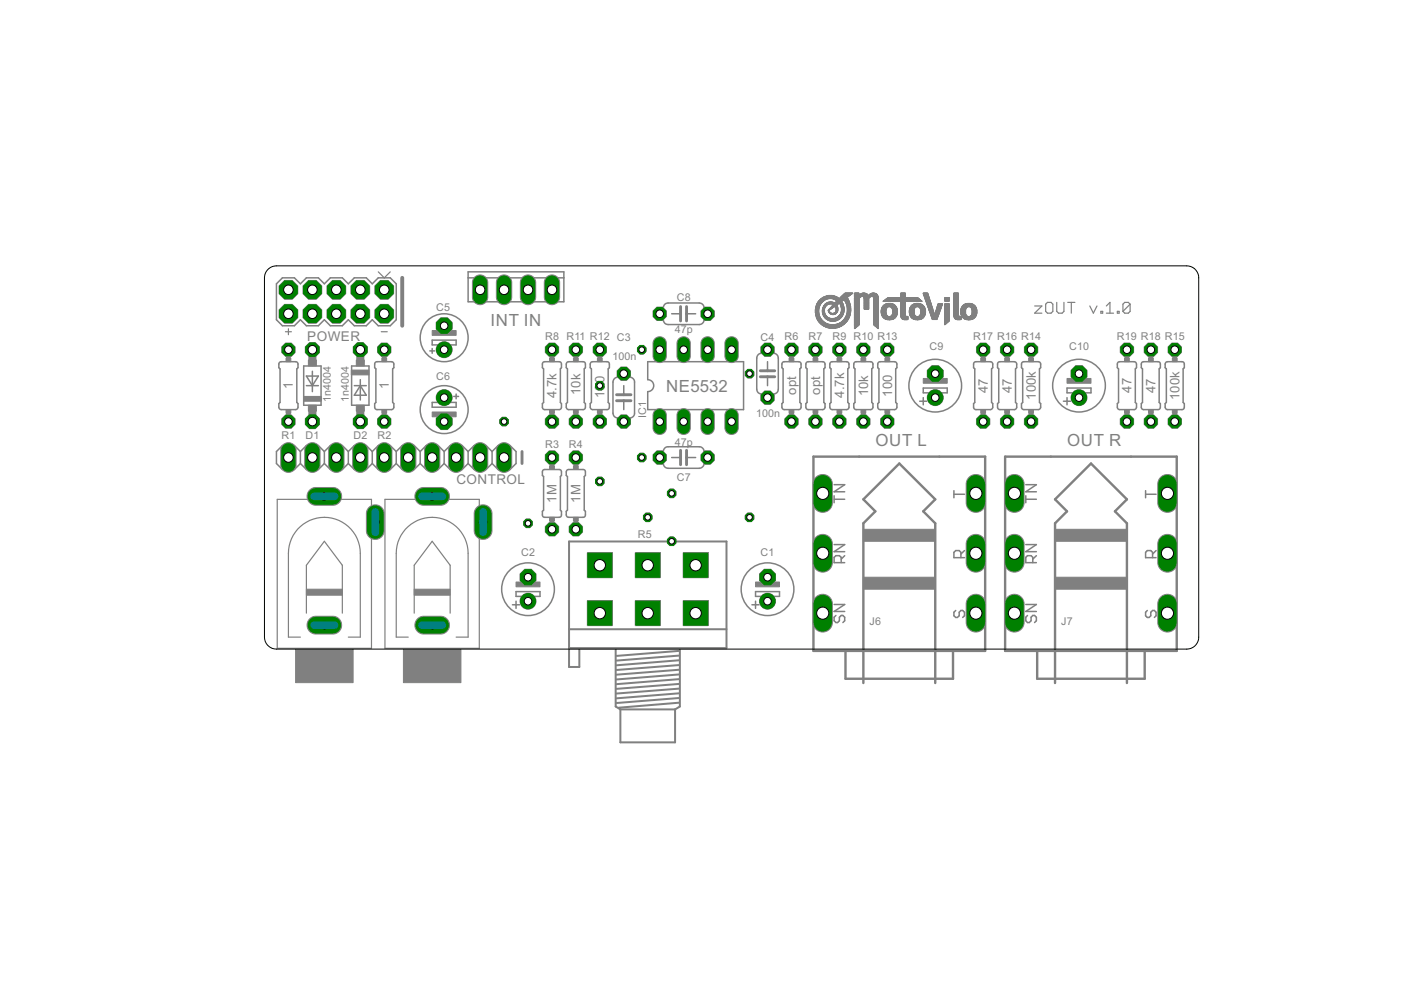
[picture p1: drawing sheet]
<svg xmlns="http://www.w3.org/2000/svg" width="297mm" height="210mm" viewBox="0 0 297 210" stroke-linecap="round" stroke-linejoin="round" font-family="sans-serif">
<defs><g id="words">
<g font-size="4" fill="#808080">
<text x="104" y="69.1">INT IN</text>
<text x="141.2" y="83">NE5532</text>
<text x="185.7" y="94.5">OUT L</text>
<text x="226.3" y="94.5">OUT R</text>
</g>
<g font-size="3.2" fill="#808080">
<text x="65.1" y="72.2">POWER</text>
<text x="96.8" y="102.7">CONTROL</text>
</g>
<g font-size="3.1" fill="#808080">
<text x="62.1" y="82.5" transform="rotate(-90 62.1 82.5)">1</text>
<text x="82.4" y="82.5" transform="rotate(-90 82.4 82.5)">1</text>
<text x="123.1" y="83.7" transform="rotate(-90 123.1 83.7)">10k</text>
<text x="168.8" y="83.7" transform="rotate(-90 168.8 83.7)">opt</text>
<text x="173.9" y="83.7" transform="rotate(-90 173.9 83.7)">opt</text>
<text x="209.4" y="83.3" transform="rotate(-90 209.4 83.3)">47</text>
<text x="214.5" y="83.3" transform="rotate(-90 214.5 83.3)">47</text>
<text x="239.9" y="83.2" transform="rotate(-90 239.9 83.2)">47</text>
<text x="245" y="83.3" transform="rotate(-90 245 83.3)">47</text>
<text x="118" y="84.4" transform="rotate(-90 118 84.4)">4.7k</text>
<text x="128.1" y="84.4" transform="rotate(-90 128.1 84.4)">100</text>
<text x="179" y="84.3" transform="rotate(-90 179 84.3)">4.7k</text>
<text x="184" y="84" transform="rotate(-90 184 84)">10k</text>
<text x="189.1" y="84.1" transform="rotate(-90 189.1 84.1)">100</text>
<text x="219.6" y="84.7" transform="rotate(-90 219.6 84.7)">100k</text>
<text x="250.1" y="84.8" transform="rotate(-90 250.1 84.8)">100k</text>
<text x="118" y="106.6" transform="rotate(-90 118 106.6)">1M</text>
<text x="123.1" y="106.6" transform="rotate(-90 123.1 106.6)">1M</text>
</g>
<g font-size="2.5" fill="#808080">
<text x="92.4" y="65.9">C5</text>
<text x="143.5" y="63.7">C8</text>
<text x="143.1" y="70.6">47p</text>
<text x="115.6" y="72.2">R8 R11 R12 C3</text>
<text x="129.8" y="76.3">100n</text>
<text x="161.3" y="72.2">C4</text>
<text x="166.3" y="72.2">R6</text>
<text x="171.4" y="72.2">R7</text>
<text x="176.5" y="72.2">R9 R10 R13</text>
<text x="197.1" y="74.3">C9</text>
<text x="206.3" y="72.2">R17 R16 R14</text>
<text x="226.7" y="74.3">C10</text>
<text x="236.8" y="72.2">R19 R18 R15</text>
<text x="92.4" y="80.5">C6</text>
<text x="70.2" y="85.2" transform="rotate(-90 70.2 85.2)">1n4004</text>
<text x="74" y="85.2" transform="rotate(-90 74 85.2)">1n4004</text>
<text x="137" y="88.7" transform="rotate(-90 137 88.7)">IC1</text>
<text x="160.3" y="88.4">100n</text>
<text x="59.7" y="93.1">R1</text>
<text x="64.8" y="93.1">D1</text>
<text x="74.9" y="93.1">D2</text>
<text x="80" y="93.1">R2</text>
<text x="115.6" y="95">R3</text>
<text x="120.6" y="95">R4</text>
<text x="143.1" y="94.5">47p</text>
<text x="143.5" y="102.1">C7</text>
<text x="110.5" y="117.9">C2</text>
<text x="135.2" y="114.1">R5</text>
<text x="161.3" y="117.9">C1</text>
<text x="184.4" y="132.5">J6</text>
<text x="225" y="132.5">J7</text>
</g>
</g></defs>
<g fill="#808080" stroke="#808080" stroke-width=".21">
<path d="M139 87a1.43 1.43 0 0 1 2.3 .9v2.9a1.43 1.43 0 0 1-1.4 1.3 1.43 1.43 0 0 1-1.4-1.3v-2.9z"/>
<path d="M144 87a1.43 1.43 0 0 1 2.4 .9v2.9a1.43 1.43 0 0 1-1.5 1.3 1.43 1.43 0 0 1-1.4-1.3v-2.9z"/>
<path d="M149.1 87a1.43 1.43 0 0 1 2.3 .9v2.9a1.43 1.43 0 0 1-1.4 1.3 1.43 1.43 0 0 1-1.4-1.3v-2.9z"/>
<path d="M154.2 87a1.43 1.43 0 0 1 2.3 .9v2.9a1.43 1.43 0 0 1-1.4 1.3 1.43 1.43 0 0 1-1.4-1.3v-2.9z"/>
<path d="M154.2 71.7a1.43 1.43 0 0 1 2.3 1v2.9a1.43 1.43 0 0 1-1.4 1.3 1.43 1.43 0 0 1-1.4-1.3v-2.9z"/>
<path d="M149.1 71.7a1.43 1.43 0 0 1 2.3 1v2.9a1.43 1.43 0 0 1-1.4 1.3 1.43 1.43 0 0 1-1.4-1.3v-2.9z"/>
<path d="M144 71.7a1.43 1.43 0 0 1 2.4 1v2.9a1.43 1.43 0 0 1-1.5 1.3 1.43 1.43 0 0 1-1.4-1.3v-2.9z"/>
<path d="M139 71.7a1.43 1.43 0 0 1 2.3 1v2.9a1.43 1.43 0 0 1-1.4 1.3 1.43 1.43 0 0 1-1.4-1.3v-2.9z"/>
<path d="M245.9 114a2.07 2.07 0 0 1 2.2-.6 2.07 2.07 0 0 1 1.5 1.7v4.4a2.06 2.06 0 0 1-2.1 1.8 2.06 2.06 0 0 1-2-1.8v-4.4z"/>
<path d="M213.5 114a2.07 2.07 0 0 1 2.2-.6 2.07 2.07 0 0 1 1.4 1.7v4.4a2.06 2.06 0 0 1-2 1.8 2.06 2.06 0 0 1-2.1-1.8v-4.4z"/>
<path d="M245.9 126.7a2.07 2.07 0 0 1 2.2-.6 2.07 2.07 0 0 1 1.5 1.7v4.4a2.06 2.06 0 0 1-2.1 1.8 2.06 2.06 0 0 1-2-1.8v-4.4z"/>
<path d="M213.5 126.7a2.07 2.07 0 0 1 2.2-.6 2.07 2.07 0 0 1 1.4 1.7v4.4a2.06 2.06 0 0 1-2 1.8 2.06 2.06 0 0 1-2.1-1.8v-4.4z"/>
<path d="M245.9 101.3a2.07 2.07 0 0 1 2.2-.6 2.07 2.07 0 0 1 1.5 1.7v4.4a2.06 2.06 0 0 1-2.1 1.8 2.06 2.06 0 0 1-2-1.8v-4.4z"/>
<path d="M213.5 101.3a2.07 2.07 0 0 1 2.2-.6 2.07 2.07 0 0 1 1.4 1.7v4.4a2.06 2.06 0 0 1-2 1.8 2.06 2.06 0 0 1-2.1-1.8v-4.4z"/>
<path d="M124.5 127.4h5.3v5.3h-5.3z"/>
<path d="M134.7 127.4h5.3v5.3h-5.3z"/>
<path d="M144.8 127.4h5.3v5.3h-5.3z"/>
<path d="M124.5 117.2h5.3v5.3h-5.3z"/>
<path d="M134.7 117.2h5.3v5.3h-5.3z"/>
<path d="M144.8 117.2h5.3v5.3h-5.3z"/>
<path d="M100.5 58.9a1.64 1.64 0 0 1 1.8-.5 1.64 1.64 0 0 1 1.1 1.4v3.3a1.64 1.64 0 0 1-1.6 1.5 1.64 1.64 0 0 1-1.6-1.5v-3.3z"/>
<path d="M105.6 58.9a1.64 1.64 0 0 1 1.7-.5 1.64 1.64 0 0 1 1.2 1.4v3.3a1.64 1.64 0 0 1-1.6 1.5 1.64 1.64 0 0 1-1.7-1.5v-3.3z"/>
<path d="M110.7 58.9a1.64 1.64 0 0 1 1.7-.5 1.64 1.64 0 0 1 1.2 1.4v3.3a1.64 1.64 0 0 1-1.6 1.5 1.64 1.64 0 0 1-1.7-1.5v-3.3z"/>
<path d="M115.8 58.9a1.64 1.64 0 0 1 1.7-.5 1.64 1.64 0 0 1 1.2 1.4v3.3a1.64 1.64 0 0 1-1.7 1.5 1.64 1.64 0 0 1-1.6-1.5v-3.3z"/>
<path d="M205.3 114a2.07 2.07 0 0 1 2.2-.6 2.07 2.07 0 0 1 1.5 1.7v4.4a2.06 2.06 0 0 1-2.1 1.8 2.06 2.06 0 0 1-2-1.8v-4.4z"/>
<path d="M173.1 113.8a2.07 2.07 0 0 1 3.4 1.3v4.4a2.06 2.06 0 0 1-2.1 1.8 2.06 2.06 0 0 1-2-1.8v-4.4l.2-.7z"/>
<path d="M205.3 126.7a2.07 2.07 0 0 1 2.2-.6 2.07 2.07 0 0 1 1.5 1.7v4.4a2.06 2.06 0 0 1-2.1 1.8 2.06 2.06 0 0 1-2-1.8v-4.4z"/>
<path d="M173.1 126.5a2.07 2.07 0 0 1 3.4 1.3v4.4a2.06 2.06 0 0 1-2.1 1.8 2.06 2.06 0 0 1-2-1.8v-4.4l.2-.7z"/>
<path d="M205.3 101.3a2.07 2.07 0 0 1 2.2-.6 2.07 2.07 0 0 1 1.5 1.7v4.4a2.06 2.06 0 0 1-2.1 1.8 2.06 2.06 0 0 1-2-1.8v-4.4z"/>
<path d="M173.1 101.1a2.07 2.07 0 0 1 3.4 1.3v4.4a2.06 2.06 0 0 1-2.1 1.8 2.06 2.06 0 0 1-2-1.8v-4.4l.2-.7z"/>
<path d="M65.5 131.3l.6-.4 .7-.2h3.9a1.89 1.89 0 0 1 1.7 1.8 1.89 1.89 0 0 1-1.7 1.9h-3.9a1.89 1.89 0 0 1-1.3-3.1z"/>
<path d="M65.5 104l.6-.4 .7-.2h3.9a1.89 1.89 0 0 1 1.7 1.8 1.89 1.89 0 0 1-1.7 1.9h-3.9a1.89 1.89 0 0 1-1.3-3.1z"/>
<path d="M78.1 107.7a1.89 1.89 0 0 1 2-.6 1.89 1.89 0 0 1 1.3 1.6v4a1.89 1.89 0 0 1-1.8 1.7 1.89 1.89 0 0 1-1.9-1.7v-4z"/>
<path d="M88.4 131.3l.6-.4 .7-.2h3.9a1.89 1.89 0 0 1 1.7 1.8 1.89 1.89 0 0 1-1.7 1.9h-3.9a1.89 1.89 0 0 1-1.3-3.1z"/>
<path d="M88.4 104l.6-.4 .7-.2h3.9a1.89 1.89 0 0 1 1.7 1.8 1.89 1.89 0 0 1-1.7 1.9h-3.9a1.89 1.89 0 0 1-1.3-3.1z"/>
<path d="M101 107.7a1.89 1.89 0 0 1 2-.6 1.89 1.89 0 0 1 1.3 1.6v4a1.89 1.89 0 0 1-1.9 1.7 1.89 1.89 0 0 1-1.9-1.7v-4z"/>
<path d="M105.6 94.4a1.64 1.64 0 0 1 1.7-.5 1.64 1.64 0 0 1 1.2 1.4v3.4a1.64 1.64 0 0 1-1.6 1.5 1.64 1.64 0 0 1-1.7-1.5v-3.4z"/>
<path d="M100.5 94.4a1.64 1.64 0 0 1 1.8-.5 1.64 1.64 0 0 1 1.1 1.4v3.4a1.64 1.64 0 0 1-1.6 1.5 1.64 1.64 0 0 1-1.6-1.5v-3.4z"/>
<path d="M95.4 94.4a1.64 1.64 0 0 1 1.8-.5 1.64 1.64 0 0 1 1.1 1.4v3.4a1.64 1.64 0 0 1-1.6 1.5 1.64 1.64 0 0 1-1.6-1.5v-3.4z"/>
<path d="M90.4 94.4a1.64 1.64 0 0 1 1.7-.5 1.64 1.64 0 0 1 1.2 1.4v3.4a1.64 1.64 0 0 1-1.7 1.5 1.64 1.64 0 0 1-1.6-1.5v-3.4z"/>
<path d="M85.3 94.4a1.64 1.64 0 0 1 1.7-.5 1.64 1.64 0 0 1 1.2 1.4v3.4a1.64 1.64 0 0 1-1.6 1.5 1.64 1.64 0 0 1-1.7-1.5v-3.4z"/>
<path d="M80.2 94.4a1.64 1.64 0 0 1 1.7-.5 1.64 1.64 0 0 1 1.2 1.4v3.4a1.64 1.64 0 0 1-1.6 1.5 1.64 1.64 0 0 1-1.7-1.5v-3.4z"/>
<path d="M75.1 94.4a1.64 1.64 0 0 1 1.8-.5 1.64 1.64 0 0 1 1.1 1.4v3.4a1.64 1.64 0 0 1-1.6 1.5 1.64 1.64 0 0 1-1.6-1.5v-3.4z"/>
<path d="M70 94.4a1.64 1.64 0 0 1 1.8-.5 1.64 1.64 0 0 1 1.1 1.4v3.4a1.64 1.64 0 0 1-1.6 1.5 1.64 1.64 0 0 1-1.6-1.5v-3.4z"/>
<path d="M65 94.4a1.64 1.64 0 0 1 1.7-.5 1.64 1.64 0 0 1 1.2 1.4v3.4a1.64 1.64 0 0 1-1.7 1.5 1.64 1.64 0 0 1-1.6-1.5v-3.4z"/>
<path d="M59.9 94.4a1.64 1.64 0 0 1 1.7-.5 1.64 1.64 0 0 1 1.2 1.4v3.4a1.64 1.64 0 0 1-1.6 1.5 1.64 1.64 0 0 1-1.7-1.5v-3.4z"/>
<path d="M116.5 75.9h1v.8h-1z"/>
<path d="M116.5 86.8h1v.8h-1z"/>
<path d="M121.6 75.9h1v.8h-1z"/>
<path d="M121.6 86.8h1v.8h-1z"/>
<path d="M213 86.8h1v.8h-1z"/>
<path d="M213 75.9h1v.8h-1z"/>
<path d="M243.5 86.8h1v.8h-1z"/>
<path d="M243.5 75.9h1v.8h-1z"/>
<path d="M177.5 86.8h1v.8h-1z"/>
<path d="M177.5 75.9h1v.8h-1z"/>
<path d="M121.6 98.8h1v.7h-1z"/>
<path d="M121.6 109.7h1v.7h-1z"/>
<path d="M116.5 98.8h1v.7h-1z"/>
<path d="M116.5 109.7h1v.7h-1z"/>
<path d="M106.4 60.9h1v1.1h-1z"/>
<path d="M111.4 60.9h1.1v1.1h-1.1z"/>
<path d="M116.5 60.9h1v1.1h-1z"/>
<path d="M101.3 60.9h1v1.1h-1z"/>
<path d="M60.6 86.8h1.1v.8h-1.1z"/>
<path d="M60.6 75.9h1.1v.8h-1.1z"/>
<path d="M81 86.8h1v.8h-1z"/>
<path d="M81 75.9h1v.8h-1z"/>
<path d="M64.4 84.1h3.7v1h-3.7z"/>
<path d="M65.4 76.3h1.7v1.3h-1.7z"/>
<path d="M65.4 85.9h1.7v1.3h-1.7z"/>
<path d="M74.5 78.5h3.7v1h-3.7z"/>
<path d="M75.5 85.9h1.7v1.3h-1.7z"/>
<path d="M75.5 76.3h1.7v1.3h-1.7z"/>
<path d="M207.9 86.8h1.1v.8h-1.1z"/>
<path d="M207.9 75.9h1.1v.8h-1.1z"/>
<path d="M238.4 86.8h1v.8h-1z"/>
<path d="M238.4 75.9h1v.8h-1z"/>
<path d="M182.5 86.8h1.1v.8h-1.1z"/>
<path d="M182.5 75.9h1.1v.8h-1.1z"/>
<path d="M218.1 86.8h1v.8h-1z"/>
<path d="M218.1 75.9h1v.8h-1z"/>
<path d="M248.6 86.8h1v.8h-1z"/>
<path d="M248.6 75.9h1v.8h-1z"/>
<path d="M167.3 75.9h1v.8h-1z"/>
<path d="M167.3 86.8h1v.8h-1z"/>
<path d="M172.4 86.8h1v.8h-1z"/>
<path d="M172.4 75.9h1v.8h-1z"/>
<path d="M62.7 137.6h12.2v7.1h-12.2z"/>
<path d="M65 124.9h7.6v1.3h-7.6z"/>
<path d="M85.5 137.6h12.2v7.1h-12.2z"/>
<path d="M87.8 124.9h7.6v1.3h-7.6z"/>
<path d="M126.7 75.9h1v.8h-1z"/>
<path d="M126.7 86.8h1v.8h-1z"/>
<path d="M187.6 86.8h1v.8h-1z"/>
<path d="M187.6 75.9h1v.8h-1z"/>
<path d="M181.2 69.6h.1z"/>
<path d="M186.1 69.6h.1z"/>
<path d="M176 69.6h1z"/>
<path d="M181.2 69.6h.2z"/>
<path d="M175.7 69.5l1.6 .1z"/>
<path d="M181.1 69.5l.3 .1z"/>
<path d="M186 69.5l.2 .1z"/>
<path d="M175.6 69.5h1.9z"/>
<path d="M181.2 69.5h.2z"/>
<path d="M186 69.5h.2z"/>
<path d="M175.4 69.4l2.2 .1z"/>
<path d="M181.1 69.4l.4 .1z"/>
<path d="M185.9 69.4l.3 .1z"/>
<path d="M175.3 69.4h2.5z"/>
<path d="M181.2 69.4h.3z"/>
<path d="M185.9 69.4h.3z"/>
<path d="M175.2 69.4h2.7z"/>
<path d="M181.2 69.4h.4z"/>
<path d="M185.8 69.4h.4z"/>
<path d="M175.1 69.3l2.9 .1z"/>
<path d="M181.2 69.3l.4 .1z"/>
<path d="M185.8 69.3l.4 .1z"/>
<path d="M175 69.3h3.1z"/>
<path d="M181.2 69.3h.5z"/>
<path d="M185.8 69.3h.4z"/>
<path d="M174.9 69.2l3.3 .1z"/>
<path d="M181.2 69.2l.5 .1z"/>
<path d="M185.7 69.2l.5 .1z"/>
<path d="M174.8 69.2h3.4z"/>
<path d="M181.1 69.2h.6z"/>
<path d="M185.6 69.2h.6z"/>
<path d="M174.8 69.2h3.5z"/>
<path d="M181.2 69.2h.6z"/>
<path d="M174.7 69.1l3.7 .1z"/>
<path d="M181.1 69.1l.8 .1z"/>
<path d="M185.5 69.1l.7 .1z"/>
<path d="M174.6 69.1h3.9z"/>
<path d="M181.2 69.1h.7z"/>
<path d="M185.5 69.1h.7z"/>
<path d="M174.5 69l4 .1z"/>
<path d="M181.1 69l.8 .1z"/>
<path d="M185.5 69l.7 .1z"/>
<path d="M174.5 69h4.1z"/>
<path d="M181.2 69h.8z"/>
<path d="M185.4 69h.8z"/>
<path d="M174.4 69h4.2z"/>
<path d="M181.1 69h.9z"/>
<path d="M174.3 68.9l4.4 .1z"/>
<path d="M181.2 68.9l.9 .1z"/>
<path d="M185.3 68.9l.9 .1z"/>
<path d="M174.3 68.9h4.5z"/>
<path d="M181.1 68.9h1.1z"/>
<path d="M185.3 68.9h.9z"/>
<path d="M174.2 68.8l4.6 .1z"/>
<path d="M181.2 68.8l1 .1z"/>
<path d="M185.3 68.8l.9 .1z"/>
<path d="M174.2 68.8h1.9z"/>
<path d="M177 68.8h1.9z"/>
<path d="M181.1 68.8h1.1z"/>
<path d="M185.3 68.8h.9z"/>
<path d="M174.1 68.7l1.8 .1z"/>
<path d="M177.2 68.7l1.7 .1z"/>
<path d="M181.2 68.7l1 .1z"/>
<path d="M185.3 68.7l.9 .1z"/>
<path d="M200.3 68.7l.1 .1z"/>
<path d="M174.1 68.7l1.6 .1z"/>
<path d="M177.3 68.7l1.7 .1z"/>
<path d="M181.1 68.7l1.1 .1z"/>
<path d="M200.3 68.7l.2 .1z"/>
<path d="M174.1 68.7h1.5z"/>
<path d="M177.5 68.7h1.5z"/>
<path d="M181.2 68.7h1z"/>
<path d="M185.3 68.7h.9z"/>
<path d="M200.3 68.7h.2z"/>
<path d="M174 68.6l1.4 .1z"/>
<path d="M177.6 68.6l1.5 .1z"/>
<path d="M181.1 68.6l1.1 .1z"/>
<path d="M185.3 68.6l.9 .1z"/>
<path d="M200.3 68.6l.3 .1z"/>
<path d="M173.9 68.6h1.4z"/>
<path d="M177.7 68.6h1.4z"/>
<path d="M181.2 68.6h1z"/>
<path d="M185.3 68.6h.9z"/>
<path d="M200.3 68.6h.3z"/>
<path d="M173.9 68.6h1.3z"/>
<path d="M177.8 68.6h1.4z"/>
<path d="M181.1 68.6h1.1z"/>
<path d="M200.3 68.6h.4z"/>
<path d="M173.9 68.5l1.3 .1z"/>
<path d="M177.9 68.5l1.3 .1z"/>
<path d="M181.2 68.5l1 .1z"/>
<path d="M185.3 68.5l.9 .1z"/>
<path d="M200.3 68.5l.4 .1z"/>
<path d="M173.8 68.5h1.3z"/>
<path d="M178 68.5h1.2z"/>
<path d="M181.1 68.5h1.1z"/>
<path d="M185.3 68.5h.9z"/>
<path d="M200.3 68.5h.4z"/>
<path d="M173.8 68.4l1.2 .1z"/>
<path d="M178.1 68.4l1.2 .1z"/>
<path d="M181.2 68.4l1 .1z"/>
<path d="M185.3 68.4l.9 .1z"/>
<path d="M200.3 68.4l.5 .1z"/>
<path d="M173.8 68.4h1.1z"/>
<path d="M178.1 68.4h1.2z"/>
<path d="M181.1 68.4h1.1z"/>
<path d="M185.3 68.4h.9z"/>
<path d="M200.3 68.4h.5z"/>
<path d="M178.2 68.4h1.1z"/>
<path d="M181.2 68.4h1z"/>
<path d="M200.3 68.4h.6z"/>
<path d="M173.7 68.3l1.1 .1z"/>
<path d="M178.3 68.3l1.1 .1z"/>
<path d="M181.1 68.3l1.1 .1z"/>
<path d="M185.3 68.3l.9 .1z"/>
<path d="M200.3 68.3l.6 .1z"/>
<path d="M173.7 68.3h1.1z"/>
<path d="M178.3 68.3h1.1z"/>
<path d="M181.2 68.3h1z"/>
<path d="M185.3 68.3h.9z"/>
<path d="M200.3 68.3h.7z"/>
<path d="M173.6 68.2l1.1 .1z"/>
<path d="M178.4 68.2l1 .1z"/>
<path d="M181.1 68.2l1.1 .1z"/>
<path d="M185.3 68.2l.9 .1z"/>
<path d="M200.3 68.2l.7 .1z"/>
<path d="M173.6 68.2h1.1z"/>
<path d="M178.4 68.2h1.1z"/>
<path d="M181.2 68.2h1z"/>
<path d="M185.3 68.2h.9z"/>
<path d="M200.3 68.2h.8z"/>
<path d="M173.5 68.2h1.1z"/>
<path d="M178.5 68.2h1z"/>
<path d="M181.1 68.2h1.1z"/>
<path d="M173.5 68.1l1.1 .1z"/>
<path d="M178.5 68.1l1.1 .1z"/>
<path d="M181.2 68.1l1 .1z"/>
<path d="M185.3 68.1l.9 .1z"/>
<path d="M200.3 68.1l.9 .1z"/>
<path d="M173.5 68.1h1z"/>
<path d="M176.2 68.1h.7z"/>
<path d="M178.5 68.1h1.1z"/>
<path d="M181.1 68.1h1.1z"/>
<path d="M185.3 68.1h.9z"/>
<path d="M200.3 68.1h.9z"/>
<path d="M173.5 68l1 .1z"/>
<path d="M176 68l1.1 .1z"/>
<path d="M178.6 68l1 .1z"/>
<path d="M181.2 68l1 .1z"/>
<path d="M185.3 68l.9 .1z"/>
<path d="M200.3 68l1 .1z"/>
<path d="M173.5 68l.9 .1z"/>
<path d="M175.9 68l1.4 .1z"/>
<path d="M178.7 68l.9 .1z"/>
<path d="M181.1 68l1.1 .1z"/>
<path d="M173.4 68h1z"/>
<path d="M175.7 68h1.7z"/>
<path d="M178.7 68h1z"/>
<path d="M181.2 68h1z"/>
<path d="M185.3 68h.9z"/>
<path d="M200.3 68h1z"/>
<path d="M173.4 67.9l.9 .1z"/>
<path d="M175.7 67.9l1.8 .1z"/>
<path d="M178.8 67.9l.9 .1z"/>
<path d="M181.1 67.9l1.1 .1z"/>
<path d="M185.3 67.9l.9 .1z"/>
<path d="M200.3 67.9l1 .1z"/>
<path d="M173.4 67.9h.9z"/>
<path d="M175.6 67.9h2z"/>
<path d="M178.8 67.9h.9z"/>
<path d="M181.2 67.9h1z"/>
<path d="M185.3 67.9h.9z"/>
<path d="M200.3 67.9h1z"/>
<path d="M173.4 67.8l.9 .1z"/>
<path d="M175.5 67.8l2.1 .1z"/>
<path d="M178.8 67.8l.9 .1z"/>
<path d="M181.1 67.8l1.1 .1z"/>
<path d="M185.3 67.8l.9 .1z"/>
<path d="M200.3 67.8l1 .1z"/>
<path d="M173.4 67.8h.8z"/>
<path d="M175.4 67.8h2.4z"/>
<path d="M178.9 67.8h.9z"/>
<path d="M181.2 67.8h1z"/>
<path d="M185.3 67.8h.9z"/>
<path d="M200.3 67.8h1z"/>
<path d="M173.3 67.8h.9z"/>
<path d="M175.3 67.8h2.5z"/>
<path d="M181.1 67.8h1.1z"/>
<path d="M188.1 67.8h.9z"/>
<path d="M191.7 67.8h.6z"/>
<path d="M194.1 67.8h.8z"/>
<path d="M203 67.8h.5z"/>
<path d="M205 67.8h.8z"/>
<path d="M173.3 67.7l.9 .1z"/>
<path d="M175.3 67.7l2.6 .1z"/>
<path d="M178.9 67.7l.9 .1z"/>
<path d="M181.2 67.7l1 .1z"/>
<path d="M185.3 67.7l.9 .1z"/>
<path d="M188 67.7l1.1 .1z"/>
<path d="M191.5 67.7l1 .1z"/>
<path d="M193.9 67.7l1.2 .1z"/>
<path d="M200.3 67.7l1 .1z"/>
<path d="M202.8 67.7l1 .1z"/>
<path d="M204.8 67.7l1.2 .1z"/>
<path d="M173.3 67.7h.9z"/>
<path d="M175.2 67.7h2.7z"/>
<path d="M178.9 67.7h.9z"/>
<path d="M181.1 67.7h1.1z"/>
<path d="M185.3 67.7h.9z"/>
<path d="M187.8 67.7h1.5z"/>
<path d="M191.4 67.7h1.1z"/>
<path d="M193.8 67.7h1.4z"/>
<path d="M197.7 67.7h1z"/>
<path d="M200.3 67.7h1z"/>
<path d="M202.7 67.7h1.1z"/>
<path d="M204.7 67.7h1.4z"/>
<path d="M173.3 67.6l.8 .1z"/>
<path d="M175.2 67.6l2.8 .1z"/>
<path d="M179 67.6l.9 .1z"/>
<path d="M181.2 67.6l1 .1z"/>
<path d="M185.3 67.6l.9 .1z"/>
<path d="M187.7 67.6l1.7 .1z"/>
<path d="M191.3 67.6l1.2 .1z"/>
<path d="M193.7 67.6l1.6 .1z"/>
<path d="M197.7 67.6l1 .1z"/>
<path d="M200.3 67.6l1 .1z"/>
<path d="M202.6 67.6l1.2 .1z"/>
<path d="M204.6 67.6l1.6 .1z"/>
<path d="M173.2 67.6h.9z"/>
<path d="M175.2 67.6h2.8z"/>
<path d="M179 67.6h.9z"/>
<path d="M181.1 67.6h1.1z"/>
<path d="M185.3 67.6h.9z"/>
<path d="M187.6 67.6h1.9z"/>
<path d="M191.3 67.6h1.2z"/>
<path d="M193.6 67.6h1.8z"/>
<path d="M197.6 67.6h1.1z"/>
<path d="M200.3 67.6h1z"/>
<path d="M202.5 67.6h1.3z"/>
<path d="M204.5 67.6h1.8z"/>
<path d="M175.1 67.6h3z"/>
<path d="M179.1 67.6h.8z"/>
<path d="M181.2 67.6h1z"/>
<path d="M191.2 67.6h1.3z"/>
<path d="M193.5 67.6h2z"/>
<path d="M204.4 67.6h2z"/>
<path d="M173.2 67.5l.8 .1z"/>
<path d="M175 67.5l3.1 .1z"/>
<path d="M179.1 67.5l.9 .1z"/>
<path d="M181.1 67.5l1.1 .1z"/>
<path d="M185.3 67.5l.9 .1z"/>
<path d="M187.5 67.5l2.1 .1z"/>
<path d="M191.2 67.5l1.3 .1z"/>
<path d="M193.5 67.5l2 .1z"/>
<path d="M197.6 67.5l1.1 .1z"/>
<path d="M200.3 67.5l1 .1z"/>
<path d="M202.5 67.5l1.3 .1z"/>
<path d="M204.3 67.5l2.1 .1z"/>
<path d="M173.2 67.5h.8z"/>
<path d="M175 67.5h1.1z"/>
<path d="M176.9 67.5h1.2z"/>
<path d="M179.1 67.5h.9z"/>
<path d="M181.2 67.5h1z"/>
<path d="M185.3 67.5h.9z"/>
<path d="M187.5 67.5h2.2z"/>
<path d="M191.2 67.5h1.3z"/>
<path d="M193.4 67.5h2.2z"/>
<path d="M197.6 67.5h1.1z"/>
<path d="M200.3 67.5h1z"/>
<path d="M202.4 67.5h1.4z"/>
<path d="M204.3 67.5h2.2z"/>
<path d="M173.1 67.4l.9 .1z"/>
<path d="M174.9 67.4l1 .1z"/>
<path d="M177 67.4l1.2 .1z"/>
<path d="M179.2 67.4l.8 .1z"/>
<path d="M181.1 67.4l1.1 .1z"/>
<path d="M185.3 67.4l.9 .1z"/>
<path d="M187.4 67.4l2.3 .1z"/>
<path d="M191.1 67.4l1.4 .1z"/>
<path d="M193.3 67.4l2.4 .1z"/>
<path d="M197.6 67.4l1.1 .1z"/>
<path d="M200.3 67.4l1 .1z"/>
<path d="M202.4 67.4l1.4 .1z"/>
<path d="M204.3 67.4l2.2 .1z"/>
<path d="M173.1 67.4h.8z"/>
<path d="M174.9 67.4h.9z"/>
<path d="M177.2 67.4h1.1z"/>
<path d="M179.2 67.4h.8z"/>
<path d="M181.2 67.4h1z"/>
<path d="M185.3 67.4h.9z"/>
<path d="M187.3 67.4h2.5z"/>
<path d="M191.1 67.4h1.4z"/>
<path d="M193.3 67.4h2.4z"/>
<path d="M197.5 67.4h1.3z"/>
<path d="M200.3 67.4h1z"/>
<path d="M202.4 67.4h1.4z"/>
<path d="M204.2 67.4h2.4z"/>
<path d="M174.9 67.4h.8z"/>
<path d="M177.3 67.4h1z"/>
<path d="M181.1 67.4h1.1z"/>
<path d="M204.2 67.4h2.5z"/>
<path d="M173.1 67.3l.8 .1z"/>
<path d="M174.9 67.3l.7 .1z"/>
<path d="M177.3 67.3l1 .1z"/>
<path d="M179.2 67.3l.8 .1z"/>
<path d="M181.2 67.3l1 .1z"/>
<path d="M185.3 67.3l.9 .1z"/>
<path d="M187.3 67.3l2.5 .1z"/>
<path d="M191.1 67.3l1.4 .1z"/>
<path d="M193.2 67.3l2.6 .1z"/>
<path d="M197.5 67.3l1.3 .1z"/>
<path d="M200.3 67.3l1 .1z"/>
<path d="M202.4 67.3l1.4 .1z"/>
<path d="M204.1 67.3l2.6 .1z"/>
<path d="M173.1 67.3h.8z"/>
<path d="M174.8 67.3h.8z"/>
<path d="M177.4 67.3h1z"/>
<path d="M179.2 67.3h.8z"/>
<path d="M181.1 67.3h1.1z"/>
<path d="M185.3 67.3h.9z"/>
<path d="M187.2 67.3h2.7z"/>
<path d="M191.1 67.3h1.4z"/>
<path d="M193.2 67.3h2.6z"/>
<path d="M197.5 67.3h1.3z"/>
<path d="M200.3 67.3h1z"/>
<path d="M202.3 67.3h1.5z"/>
<path d="M204.1 67.3h2.6z"/>
<path d="M173.1 67.2l.8 .1z"/>
<path d="M174.8 67.2l.7 .1z"/>
<path d="M177.5 67.2l.9 .1z"/>
<path d="M179.3 67.2l.8 .1z"/>
<path d="M181.2 67.2l1 .1z"/>
<path d="M185.3 67.2l.9 .1z"/>
<path d="M187.2 67.2l2.7 .1z"/>
<path d="M191 67.2l1.5 .1z"/>
<path d="M193.1 67.2l2.8 .1z"/>
<path d="M197.5 67.2l1.3 .1z"/>
<path d="M200.3 67.2l1 .1z"/>
<path d="M202.3 67.2l1.5 .1z"/>
<path d="M204.1 67.2l2.6 .1z"/>
<path d="M173.1 67.2h.7z"/>
<path d="M174.8 67.2h.6z"/>
<path d="M177.5 67.2h.9z"/>
<path d="M179.3 67.2h.8z"/>
<path d="M181.1 67.2h1.1z"/>
<path d="M185.3 67.2h.9z"/>
<path d="M187.2 67.2h2.7z"/>
<path d="M191 67.2h1.5z"/>
<path d="M193.1 67.2h2.8z"/>
<path d="M197.5 67.2h1.3z"/>
<path d="M200.3 67.2h1z"/>
<path d="M202.3 67.2h1.5z"/>
<path d="M204 67.2h2.8z"/>
<path d="M177.6 67.2h.9z"/>
<path d="M181.2 67.2h1z"/>
<path d="M197.5 67.2h1.4z"/>
<path d="M173 67.1l.8 .1z"/>
<path d="M174.7 67.1l.6 .1z"/>
<path d="M177.7 67.1l.8 .1z"/>
<path d="M179.3 67.1l.8 .1z"/>
<path d="M181.1 67.1l1.1 .1z"/>
<path d="M185.3 67.1l.9 .1z"/>
<path d="M187.1 67.1l2.9 .1z"/>
<path d="M191 67.1l1.5 .1z"/>
<path d="M193.1 67.1l2.8 .1z"/>
<path d="M197.5 67.1l1.4 .1z"/>
<path d="M200.3 67.1l1 .1z"/>
<path d="M202.3 67.1l1.5 .1z"/>
<path d="M204 67.1l2.8 .1z"/>
<path d="M173 67.1h.8z"/>
<path d="M174.7 67.1h.6z"/>
<path d="M177.7 67.1h.8z"/>
<path d="M179.3 67.1h.8z"/>
<path d="M181.2 67.1h1z"/>
<path d="M185.3 67.1h.9z"/>
<path d="M187.1 67.1h1.3z"/>
<path d="M188.7 67.1h1.3z"/>
<path d="M191 67.1h1.2z"/>
<path d="M192.3 67.1h.2z"/>
<path d="M193.1 67.1h1.3z"/>
<path d="M194.7 67.1h1.3z"/>
<path d="M197.5 67.1h1.4z"/>
<path d="M200.3 67.1h1z"/>
<path d="M202.3 67.1h1.5z"/>
<path d="M203.9 67.1h1.4z"/>
<path d="M205.6 67.1h1.3z"/>
<path d="M173 67l.8 .1z"/>
<path d="M174.6 67l.7 .1z"/>
<path d="M177.8 67l.8 .1z"/>
<path d="M179.3 67l.8 .1z"/>
<path d="M181.1 67l1.1 .1z"/>
<path d="M185.3 67l.9 .1z"/>
<path d="M187.1 67l1.2 .1z"/>
<path d="M188.8 67l1.2 .1z"/>
<path d="M191 67l1.1 .1z"/>
<path d="M193 67l1.2 .1z"/>
<path d="M194.8 67l1.2 .1z"/>
<path d="M197.4 67l1.5 .1z"/>
<path d="M200.3 67l1 .1z"/>
<path d="M202.2 67l1.1 .1z"/>
<path d="M203.9 67l1.2 .1z"/>
<path d="M205.7 67l1.2 .1z"/>
<path d="M173 67h.8z"/>
<path d="M174.6 67h.6z"/>
<path d="M177.8 67h.8z"/>
<path d="M179.4 67h.7z"/>
<path d="M181.2 67h1z"/>
<path d="M185.3 67h.9z"/>
<path d="M187 67h1.2z"/>
<path d="M188.9 67h1.2z"/>
<path d="M191 67h1z"/>
<path d="M193 67h1.1z"/>
<path d="M194.9 67h1.1z"/>
<path d="M197.4 67h1.5z"/>
<path d="M200.3 67h1z"/>
<path d="M202.2 67h1.1z"/>
<path d="M203.9 67h1.2z"/>
<path d="M205.8 67h1.1z"/>
<path d="M181.1 67h1.1z"/>
<path d="M187 67h1.1z"/>
<path d="M189 67h1.1z"/>
<path d="M203.9 67h1.1z"/>
<path d="M173 66.9l.8 .1z"/>
<path d="M174.6 66.9l.6 .1z"/>
<path d="M177.9 66.9l.7 .1z"/>
<path d="M179.4 66.9l.8 .1z"/>
<path d="M181.2 66.9l1 .1z"/>
<path d="M185.3 66.9l.9 .1z"/>
<path d="M187 66.9l1.1 .1z"/>
<path d="M189 66.9l1.1 .1z"/>
<path d="M191 66.9l1 .1z"/>
<path d="M193 66.9l1.1 .1z"/>
<path d="M195 66.9l1.1 .1z"/>
<path d="M197.4 66.9l1.5 .1z"/>
<path d="M200.3 66.9l1 .1z"/>
<path d="M202.2 66.9l1.1 .1z"/>
<path d="M203.9 66.9l1.1 .1z"/>
<path d="M205.8 66.9l1.1 .1z"/>
<path d="M173 66.9h.7z"/>
<path d="M174.6 66.9h.5z"/>
<path d="M177.9 66.9h.7z"/>
<path d="M179.4 66.9h.8z"/>
<path d="M181.1 66.9h1.1z"/>
<path d="M185.3 66.9h.9z"/>
<path d="M187 66.9h1.1z"/>
<path d="M189 66.9h1.1z"/>
<path d="M191 66.9h1z"/>
<path d="M192.9 66.9h1.1z"/>
<path d="M195 66.9h1.1z"/>
<path d="M197.4 66.9h1.5z"/>
<path d="M200.3 66.9h1z"/>
<path d="M202.2 66.9h1z"/>
<path d="M203.8 66.9h1.1z"/>
<path d="M205.9 66.9h1z"/>
<path d="M173 66.8l.7 .1z"/>
<path d="M174.6 66.8l.5 .1z"/>
<path d="M177.9 66.8l.8 .1z"/>
<path d="M179.4 66.8l.8 .1z"/>
<path d="M181.2 66.8l1 .1z"/>
<path d="M185.3 66.8l.9 .1z"/>
<path d="M187 66.8l1 .1z"/>
<path d="M189.1 66.8l1 .1z"/>
<path d="M191 66.8l1 .1z"/>
<path d="M192.9 66.8l1.1 .1z"/>
<path d="M195 66.8l1.1 .1z"/>
<path d="M197.4 66.8l1.6 .1z"/>
<path d="M200.3 66.8l1 .1z"/>
<path d="M202.2 66.8l1 .1z"/>
<path d="M203.8 66.8l1.1 .1z"/>
<path d="M205.9 66.8l1.1 .1z"/>
<path d="M173 66.8h.7z"/>
<path d="M174.5 66.8h.6z"/>
<path d="M178 66.8h.7z"/>
<path d="M179.5 66.8h.7z"/>
<path d="M181.1 66.8h1.1z"/>
<path d="M185.3 66.8h.9z"/>
<path d="M186.9 66.8h1.1z"/>
<path d="M189.1 66.8h1.1z"/>
<path d="M191 66.8h1z"/>
<path d="M192.9 66.8h1.1z"/>
<path d="M195.1 66.8h1z"/>
<path d="M197.3 66.8h1.7z"/>
<path d="M200.3 66.8h1z"/>
<path d="M202.2 66.8h1z"/>
<path d="M203.8 66.8h1.1z"/>
<path d="M205.9 66.8h1.1z"/>
<path d="M174.5 66.8h.5z"/>
<path d="M181.2 66.8h1z"/>
<path d="M197.3 66.8h.8z"/>
<path d="M198.2 66.8h.8z"/>
<path d="M203.8 66.8h1z"/>
<path d="M206 66.8h1z"/>
<path d="M173 66.7l.7 .1z"/>
<path d="M174.5 66.7l.5 .1z"/>
<path d="M178 66.7l.7 .1z"/>
<path d="M179.5 66.7l.7 .1z"/>
<path d="M181.1 66.7l1.1 .1z"/>
<path d="M185.3 66.7l.9 .1z"/>
<path d="M186.9 66.7l1.1 .1z"/>
<path d="M189.1 66.7l1.1 .1z"/>
<path d="M191 66.7l1 .1z"/>
<path d="M192.8 66.7l1.1 .1z"/>
<path d="M195.1 66.7l1 .1z"/>
<path d="M197.3 66.7l.8 .1z"/>
<path d="M198.2 66.7l.8 .1z"/>
<path d="M200.3 66.7l1 .1z"/>
<path d="M202.2 66.7l1 .1z"/>
<path d="M203.8 66.7l1 .1z"/>
<path d="M206 66.7l1 .1z"/>
<path d="M173 66.7h.7z"/>
<path d="M174.5 66.7h.5z"/>
<path d="M176.5 66.7h.2z"/>
<path d="M178.1 66.7h.7z"/>
<path d="M179.5 66.7h.8z"/>
<path d="M181.2 66.7h1z"/>
<path d="M185.3 66.7h.9z"/>
<path d="M186.9 66.7h1.1z"/>
<path d="M189.2 66.7h1z"/>
<path d="M191 66.7h1z"/>
<path d="M192.8 66.7h1.1z"/>
<path d="M195.1 66.7h1.1z"/>
<path d="M197.3 66.7h.8z"/>
<path d="M198.2 66.7h.8z"/>
<path d="M200.3 66.7h1z"/>
<path d="M202.2 66.7h1z"/>
<path d="M203.8 66.7h1z"/>
<path d="M206 66.7h1z"/>
<path d="M172.9 66.6l.8 .1z"/>
<path d="M174.5 66.6l.5 .1z"/>
<path d="M176.3 66.6l.6 .1z"/>
<path d="M178.1 66.6l.7 .1z"/>
<path d="M179.5 66.6l.8 .1z"/>
<path d="M181.1 66.6l1.1 .1z"/>
<path d="M185.3 66.6l.9 .1z"/>
<path d="M186.9 66.6l1 .1z"/>
<path d="M189.2 66.6l1 .1z"/>
<path d="M190.9 66.6l1.1 .1z"/>
<path d="M192.8 66.6l1.1 .1z"/>
<path d="M195.1 66.6l1.1 .1z"/>
<path d="M197.3 66.6l.8 .1z"/>
<path d="M198.2 66.6l.8 .1z"/>
<path d="M200.3 66.6l1 .1z"/>
<path d="M202.2 66.6l1 .1z"/>
<path d="M203.7 66.6l1.1 .1z"/>
<path d="M206 66.6l1 .1z"/>
<path d="M172.9 66.6h.8z"/>
<path d="M174.5 66.6h.4z"/>
<path d="M176.2 66.6h.8z"/>
<path d="M178.2 66.6h.6z"/>
<path d="M179.5 66.6h.8z"/>
<path d="M181.2 66.6h1z"/>
<path d="M185.3 66.6h.9z"/>
<path d="M186.9 66.6h1z"/>
<path d="M189.2 66.6h1z"/>
<path d="M191 66.6h1z"/>
<path d="M192.8 66.6h1.1z"/>
<path d="M195.1 66.6h1.1z"/>
<path d="M197.3 66.6h.8z"/>
<path d="M198.2 66.6h.9z"/>
<path d="M200.3 66.6h1z"/>
<path d="M202.2 66.6h1z"/>
<path d="M203.7 66.6h1z"/>
<path d="M206.1 66.6h1z"/>
<path d="M172.9 66.6h.7z"/>
<path d="M174.4 66.6h.5z"/>
<path d="M176.1 66.6h1z"/>
<path d="M179.6 66.6h.7z"/>
<path d="M181.1 66.6h1.1z"/>
<path d="M190.9 66.6h1.1z"/>
<path d="M192.8 66.6h1z"/>
<path d="M195.2 66.6h1z"/>
<path d="M172.9 66.5l.7 .1z"/>
<path d="M174.4 66.5l.5 .1z"/>
<path d="M176 66.5l1.2 .1z"/>
<path d="M178.2 66.5l.6 .1z"/>
<path d="M179.6 66.5l.7 .1z"/>
<path d="M181.2 66.5l1 .1z"/>
<path d="M185.3 66.5l.9 .1z"/>
<path d="M186.9 66.5l1 .1z"/>
<path d="M189.2 66.5l1 .1z"/>
<path d="M191 66.5l1 .1z"/>
<path d="M192.8 66.5l1.1 .1z"/>
<path d="M195.2 66.5l1 .1z"/>
<path d="M197.3 66.5l.8 .1z"/>
<path d="M198.3 66.5l.8 .1z"/>
<path d="M200.3 66.5l1 .1z"/>
<path d="M202.2 66.5l1 .1z"/>
<path d="M203.7 66.5l1 .1z"/>
<path d="M206.1 66.5l1 .1z"/>
<path d="M172.9 66.5h.7z"/>
<path d="M174.4 66.5h.5z"/>
<path d="M176 66.5h1.2z"/>
<path d="M178.2 66.5h.6z"/>
<path d="M179.6 66.5h.7z"/>
<path d="M181.1 66.5h1.1z"/>
<path d="M185.3 66.5h.9z"/>
<path d="M186.9 66.5h1z"/>
<path d="M189.2 66.5h1z"/>
<path d="M190.9 66.5h1.1z"/>
<path d="M192.8 66.5h1z"/>
<path d="M195.2 66.5h1z"/>
<path d="M197.2 66.5h.9z"/>
<path d="M198.3 66.5h.8z"/>
<path d="M200.3 66.5h1z"/>
<path d="M202.2 66.5h1z"/>
<path d="M203.7 66.5h1z"/>
<path d="M206.1 66.5h1z"/>
<path d="M172.9 66.4l.7 .1z"/>
<path d="M174.4 66.4l.5 .1z"/>
<path d="M176 66.4l1.3 .1z"/>
<path d="M178.2 66.4l.6 .1z"/>
<path d="M179.6 66.4l.7 .1z"/>
<path d="M181.2 66.4l1 .1z"/>
<path d="M185.3 66.4l.9 .1z"/>
<path d="M186.9 66.4l1 .1z"/>
<path d="M189.2 66.4l1 .1z"/>
<path d="M191 66.4l1 .1z"/>
<path d="M192.8 66.4l1 .1z"/>
<path d="M195.2 66.4l1 .1z"/>
<path d="M197.2 66.4l.9 .1z"/>
<path d="M198.3 66.4l.8 .1z"/>
<path d="M200.3 66.4l1 .1z"/>
<path d="M202.2 66.4l1 .1z"/>
<path d="M203.7 66.4l1 .1z"/>
<path d="M206.1 66.4l1 .1z"/>
<path d="M172.9 66.4h.7z"/>
<path d="M174.4 66.4h.5z"/>
<path d="M175.9 66.4h.4z"/>
<path d="M176.6 66.4h.7z"/>
<path d="M178.2 66.4h.7z"/>
<path d="M179.6 66.4h.7z"/>
<path d="M181.1 66.4h1.1z"/>
<path d="M185.3 66.4h.9z"/>
<path d="M186.9 66.4h1z"/>
<path d="M189.2 66.4h1z"/>
<path d="M190.9 66.4h1.1z"/>
<path d="M192.8 66.4h1z"/>
<path d="M195.2 66.4h1z"/>
<path d="M197.2 66.4h.8z"/>
<path d="M198.3 66.4h.9z"/>
<path d="M200.3 66.4h1z"/>
<path d="M202.2 66.4h1z"/>
<path d="M203.7 66.4h1z"/>
<path d="M206.1 66.4h1z"/>
<path d="M175.9 66.4h.3z"/>
<path d="M176.8 66.4h.5z"/>
<path d="M178.3 66.4h.6z"/>
<path d="M181.2 66.4h1z"/>
<path d="M189.3 66.4h.9z"/>
<path d="M191 66.4h1z"/>
<path d="M172.9 66.3l.7 .1z"/>
<path d="M174.4 66.3l.5 .1z"/>
<path d="M175.8 66.3l.4 .1z"/>
<path d="M176.9 66.3l.5 .1z"/>
<path d="M178.3 66.3l.6 .1z"/>
<path d="M179.6 66.3l.7 .1z"/>
<path d="M181.1 66.3l1.1 .1z"/>
<path d="M185.3 66.3l.9 .1z"/>
<path d="M186.8 66.3l1 .1z"/>
<path d="M189.2 66.3l1 .1z"/>
<path d="M190.9 66.3l1.1 .1z"/>
<path d="M192.8 66.3l1 .1z"/>
<path d="M195.2 66.3l1 .1z"/>
<path d="M197.2 66.3l.8 .1z"/>
<path d="M198.3 66.3l.9 .1z"/>
<path d="M200.3 66.3l1 .1z"/>
<path d="M202.2 66.3l1 .1z"/>
<path d="M203.7 66.3l1 .1z"/>
<path d="M206.1 66.3l1 .1z"/>
<path d="M172.9 66.3h.7z"/>
<path d="M174.4 66.3h.5z"/>
<path d="M175.8 66.3h.3z"/>
<path d="M177 66.3h.4z"/>
<path d="M178.3 66.3h.6z"/>
<path d="M179.6 66.3h.8z"/>
<path d="M181.2 66.3h1z"/>
<path d="M185.3 66.3h.9z"/>
<path d="M186.9 66.3h1z"/>
<path d="M189.3 66.3h1z"/>
<path d="M191 66.3h1z"/>
<path d="M192.8 66.3h1z"/>
<path d="M195.2 66.3h1z"/>
<path d="M197.2 66.3h.8z"/>
<path d="M198.4 66.3h.8z"/>
<path d="M200.3 66.3h1z"/>
<path d="M202.2 66.3h1z"/>
<path d="M203.7 66.3h1z"/>
<path d="M206.1 66.3h1z"/>
<path d="M172.9 66.2l.7 .1z"/>
<path d="M174.3 66.2l.5 .1z"/>
<path d="M175.8 66.2l.2 .1z"/>
<path d="M177 66.2l.5 .1z"/>
<path d="M178.3 66.2l.6 .1z"/>
<path d="M179.6 66.2l.7 .1z"/>
<path d="M181.1 66.2l1.1 .1z"/>
<path d="M185.3 66.2l.9 .1z"/>
<path d="M186.8 66.2l1 .1z"/>
<path d="M189.3 66.2l.9 .1z"/>
<path d="M190.9 66.2l1.1 .1z"/>
<path d="M192.8 66.2l1 .1z"/>
<path d="M195.2 66.2l1 .1z"/>
<path d="M197.1 66.2l.9 .1z"/>
<path d="M198.4 66.2l.8 .1z"/>
<path d="M200.3 66.2l1 .1z"/>
<path d="M202.2 66.2l1 .1z"/>
<path d="M203.7 66.2l1 .1z"/>
<path d="M206.1 66.2l1 .1z"/>
<path d="M174.4 66.2l.4 .1z"/>
<path d="M175.7 66.2l.3 .1z"/>
<path d="M177.1 66.2l.4 .1z"/>
<path d="M181.2 66.2l1 .1z"/>
<path d="M189.3 66.2l1 .1z"/>
<path d="M191 66.2l1 .1z"/>
<path d="M172.9 66.2h.7z"/>
<path d="M174.3 66.2h.5z"/>
<path d="M175.7 66.2h.3z"/>
<path d="M177.1 66.2h.4z"/>
<path d="M178.3 66.2h.6z"/>
<path d="M179.6 66.2h.7z"/>
<path d="M181.1 66.2h1.1z"/>
<path d="M185.3 66.2h.9z"/>
<path d="M186.8 66.2h1z"/>
<path d="M189.3 66.2h1z"/>
<path d="M190.9 66.2h1.1z"/>
<path d="M192.8 66.2h1z"/>
<path d="M195.2 66.2h1z"/>
<path d="M197.1 66.2h.9z"/>
<path d="M198.3 66.2h.9z"/>
<path d="M200.3 66.2h1z"/>
<path d="M202.2 66.2h1z"/>
<path d="M203.7 66.2h1z"/>
<path d="M206.1 66.2h1z"/>
<path d="M172.9 66.1l.7 .1z"/>
<path d="M174.3 66.1l.5 .1z"/>
<path d="M175.7 66.1l.2 .1z"/>
<path d="M177.2 66.1l.3 .1z"/>
<path d="M178.4 66.1l.5 .1z"/>
<path d="M179.6 66.1l.7 .1z"/>
<path d="M181.2 66.1l1 .1z"/>
<path d="M185.3 66.1l.9 .1z"/>
<path d="M186.8 66.1l1 .1z"/>
<path d="M189.3 66.1l1 .1z"/>
<path d="M191 66.1l1 .1z"/>
<path d="M192.8 66.1l1 .1z"/>
<path d="M195.2 66.1l1 .1z"/>
<path d="M197.1 66.1l.9 .1z"/>
<path d="M198.4 66.1l.8 .1z"/>
<path d="M200.3 66.1l1 .1z"/>
<path d="M202.2 66.1l1 .1z"/>
<path d="M203.7 66.1l1 .1z"/>
<path d="M206.1 66.1l1 .1z"/>
<path d="M172.9 66.1h.7z"/>
<path d="M174.3 66.1h.5z"/>
<path d="M175.7 66.1h.2z"/>
<path d="M177.2 66.1h.3z"/>
<path d="M178.4 66.1h.5z"/>
<path d="M179.6 66.1h.7z"/>
<path d="M181.1 66.1h1.1z"/>
<path d="M185.3 66.1h.9z"/>
<path d="M186.8 66.1h1z"/>
<path d="M189.3 66.1h1z"/>
<path d="M190.9 66.1h1.1z"/>
<path d="M192.8 66.1h1z"/>
<path d="M195.2 66.1h1z"/>
<path d="M197.1 66.1h.9z"/>
<path d="M198.4 66.1h.8z"/>
<path d="M200.3 66.1h1z"/>
<path d="M202.2 66.1h1z"/>
<path d="M203.7 66.1h1z"/>
<path d="M206.1 66.1h1z"/>
<path d="M172.9 66l.7 .1z"/>
<path d="M174.3 66l.5 .1z"/>
<path d="M175.7 66l.1 .1z"/>
<path d="M177.2 66l.4 .1z"/>
<path d="M178.4 66l.5 .1z"/>
<path d="M179.6 66l.8 .1z"/>
<path d="M181.2 66l1 .1z"/>
<path d="M185.3 66l.9 .1z"/>
<path d="M186.8 66l1 .1z"/>
<path d="M189.3 66l1 .1z"/>
<path d="M191 66l1 .1z"/>
<path d="M192.8 66l1 .1z"/>
<path d="M195.2 66l1 .1z"/>
<path d="M197.1 66l.9 .1z"/>
<path d="M198.4 66l.9 .1z"/>
<path d="M200.3 66l1 .1z"/>
<path d="M202.2 66l1 .1z"/>
<path d="M203.7 66l1 .1z"/>
<path d="M206.1 66l1 .1z"/>
<path d="M172.9 66h.7z"/>
<path d="M174.3 66h.5z"/>
<path d="M175.7 66h.1z"/>
<path d="M177.2 66h.4z"/>
<path d="M178.4 66h.5z"/>
<path d="M179.6 66h.7z"/>
<path d="M181.1 66h1.1z"/>
<path d="M185.3 66h.9z"/>
<path d="M186.8 66h1z"/>
<path d="M189.3 66h1z"/>
<path d="M190.9 66h1.1z"/>
<path d="M192.8 66h1z"/>
<path d="M195.2 66h1z"/>
<path d="M197.1 66h.8z"/>
<path d="M198.4 66h.9z"/>
<path d="M200.3 66h1z"/>
<path d="M202.2 66h1z"/>
<path d="M203.7 66h1z"/>
<path d="M206.1 66h1z"/>
<path d="M175.6 66h.2z"/>
<path d="M179.6 66h.8z"/>
<path d="M181.2 66h1z"/>
<path d="M191 66h1z"/>
<path d="M172.9 65.9l.7 .1z"/>
<path d="M174.3 65.9l.5 .1z"/>
<path d="M175.6 65.9l.1 .1z"/>
<path d="M177.2 65.9l.4 .1z"/>
<path d="M178.4 65.9l.5 .1z"/>
<path d="M179.7 65.9l.7 .1z"/>
<path d="M181.1 65.9l1.1 .1z"/>
<path d="M185.3 65.9l.9 .1z"/>
<path d="M186.8 65.9l1 .1z"/>
<path d="M189.3 65.9l1 .1z"/>
<path d="M190.9 65.9l1.1 .1z"/>
<path d="M192.8 65.9l1 .1z"/>
<path d="M195.2 65.9l1 .1z"/>
<path d="M197 65.9l.9 .1z"/>
<path d="M198.4 65.9l.9 .1z"/>
<path d="M200.3 65.9l1 .1z"/>
<path d="M202.2 65.9l1 .1z"/>
<path d="M203.7 65.9l1 .1z"/>
<path d="M206.1 65.9l1 .1z"/>
<path d="M172.9 65.9h.7z"/>
<path d="M174.3 65.9h.5z"/>
<path d="M175.6 65.9h.1z"/>
<path d="M177.2 65.9h.4z"/>
<path d="M178.4 65.9h.6z"/>
<path d="M179.7 65.9h.7z"/>
<path d="M181.2 65.9h1z"/>
<path d="M185.3 65.9h.9z"/>
<path d="M186.8 65.9h1z"/>
<path d="M189.3 65.9h1z"/>
<path d="M191 65.9h1z"/>
<path d="M192.8 65.9h1z"/>
<path d="M195.2 65.9h1z"/>
<path d="M197 65.9h.9z"/>
<path d="M198.5 65.9h.8z"/>
<path d="M200.3 65.9h1z"/>
<path d="M202.2 65.9h1z"/>
<path d="M203.7 65.9h1z"/>
<path d="M206.1 65.9h1z"/>
<path d="M172.9 65.8l.7 .1z"/>
<path d="M174.3 65.8l.5 .1z"/>
<path d="M175.6 65.8l.1 .1z"/>
<path d="M177.2 65.8l.4 .1z"/>
<path d="M178.4 65.8l.5 .1z"/>
<path d="M179.6 65.8l.8 .1z"/>
<path d="M181.1 65.8l1.1 .1z"/>
<path d="M185.3 65.8l.9 .1z"/>
<path d="M186.8 65.8l1 .1z"/>
<path d="M189.3 65.8l.9 .1z"/>
<path d="M190.9 65.8l1.1 .1z"/>
<path d="M192.8 65.8l1 .1z"/>
<path d="M195.2 65.8l1 .1z"/>
<path d="M197 65.8l.9 .1z"/>
<path d="M198.5 65.8l.8 .1z"/>
<path d="M200.3 65.8l1 .1z"/>
<path d="M202.2 65.8l1 .1z"/>
<path d="M203.7 65.8l1 .1z"/>
<path d="M206.1 65.8l1 .1z"/>
<path d="M172.9 65.8h.7z"/>
<path d="M174.3 65.8h.5z"/>
<path d="M175.6 65.8h.1z"/>
<path d="M177.2 65.8h.4z"/>
<path d="M178.4 65.8h.6z"/>
<path d="M179.7 65.8h.7z"/>
<path d="M181.2 65.8h1z"/>
<path d="M185.3 65.8h.9z"/>
<path d="M186.9 65.8h1z"/>
<path d="M189.3 65.8h1z"/>
<path d="M191 65.8h1z"/>
<path d="M192.8 65.8h1z"/>
<path d="M195.2 65.8h1z"/>
<path d="M197 65.8h.9z"/>
<path d="M198.5 65.8h.8z"/>
<path d="M200.3 65.8h1z"/>
<path d="M202.2 65.8h1z"/>
<path d="M203.7 65.8h1z"/>
<path d="M206.1 65.8h1z"/>
<path d="M175.6 65.8h.2z"/>
<path d="M177.3 65.8h.4z"/>
<path d="M179.6 65.8h.8z"/>
<path d="M181.1 65.8h1.1z"/>
<path d="M186.8 65.8h1z"/>
<path d="M189.2 65.8h1z"/>
<path d="M190.9 65.8h1.1z"/>
<path d="M197 65.8h.8z"/>
<path d="M172.9 65.7l.7 .1z"/>
<path d="M174.3 65.7l.5 .1z"/>
<path d="M175.6 65.7l.3 .1z"/>
<path d="M177.3 65.7l.4 .1z"/>
<path d="M178.4 65.7l.6 .1z"/>
<path d="M179.7 65.7l.7 .1z"/>
<path d="M181.2 65.7l1 .1z"/>
<path d="M185.3 65.7l.9 .1z"/>
<path d="M186.9 65.7l1 .1z"/>
<path d="M189.3 65.7l.9 .1z"/>
<path d="M191 65.7l1 .1z"/>
<path d="M192.8 65.7l1 .1z"/>
<path d="M195.2 65.7l1 .1z"/>
<path d="M197 65.7l.8 .1z"/>
<path d="M198.5 65.7l.9 .1z"/>
<path d="M200.3 65.7l1 .1z"/>
<path d="M202.2 65.7l1 .1z"/>
<path d="M203.7 65.7l1 .1z"/>
<path d="M206.1 65.7l1 .1z"/>
<path d="M172.9 65.7h.7z"/>
<path d="M174.3 65.7h.5z"/>
<path d="M175.7 65.7h.2z"/>
<path d="M177.3 65.7h.4z"/>
<path d="M178.4 65.7h.6z"/>
<path d="M179.6 65.7h.8z"/>
<path d="M181.1 65.7h1.1z"/>
<path d="M185.3 65.7h.9z"/>
<path d="M186.9 65.7h1z"/>
<path d="M189.2 65.7h1z"/>
<path d="M190.9 65.7h1.1z"/>
<path d="M192.8 65.7h1z"/>
<path d="M195.2 65.7h1z"/>
<path d="M196.9 65.7h.9z"/>
<path d="M198.5 65.7h.9z"/>
<path d="M200.3 65.7h1z"/>
<path d="M202.2 65.7h1z"/>
<path d="M203.7 65.7h1z"/>
<path d="M206.1 65.7h1z"/>
<path d="M172.9 65.6l.7 .1z"/>
<path d="M174.4 65.6l.4 .1z"/>
<path d="M175.7 65.6l.3 .1z"/>
<path d="M177.3 65.6l.4 .1z"/>
<path d="M178.4 65.6l.6 .1z"/>
<path d="M179.7 65.6l.7 .1z"/>
<path d="M181.2 65.6l1 .1z"/>
<path d="M185.3 65.6l.9 .1z"/>
<path d="M186.9 65.6l1 .1z"/>
<path d="M189.2 65.6l1 .1z"/>
<path d="M191 65.6l1 .1z"/>
<path d="M192.8 65.6l1 .1z"/>
<path d="M195.2 65.6l1 .1z"/>
<path d="M196.9 65.6l.9 .1z"/>
<path d="M198.5 65.6l.9 .1z"/>
<path d="M200.3 65.6l1 .1z"/>
<path d="M202.2 65.6l1 .1z"/>
<path d="M203.7 65.6l1 .1z"/>
<path d="M206.1 65.6l1 .1z"/>
<path d="M172.9 65.6h.7z"/>
<path d="M174.3 65.6h.5z"/>
<path d="M175.7 65.6h.3z"/>
<path d="M177.3 65.6h.4z"/>
<path d="M178.4 65.6h.6z"/>
<path d="M179.6 65.6h.8z"/>
<path d="M181.1 65.6h1.1z"/>
<path d="M185.3 65.6h.9z"/>
<path d="M186.9 65.6h1z"/>
<path d="M189.2 65.6h1z"/>
<path d="M190.9 65.6h1.1z"/>
<path d="M192.8 65.6h1z"/>
<path d="M195.2 65.6h1z"/>
<path d="M196.9 65.6h.9z"/>
<path d="M198.5 65.6h.9z"/>
<path d="M200.3 65.6h1z"/>
<path d="M202.2 65.6h1z"/>
<path d="M203.7 65.6h1z"/>
<path d="M206.1 65.6h1z"/>
<path d="M174.4 65.6h.4z"/>
<path d="M175.8 65.6h.3z"/>
<path d="M179.7 65.6h.7z"/>
<path d="M181.2 65.6h1z"/>
<path d="M191 65.6h1z"/>
<path d="M192.8 65.6h1.1z"/>
<path d="M172.9 65.5l.7 .1z"/>
<path d="M174.4 65.5l.4 .1z"/>
<path d="M175.8 65.5l.4 .1z"/>
<path d="M177.3 65.5l.4 .1z"/>
<path d="M178.4 65.5l.6 .1z"/>
<path d="M179.6 65.5l.8 .1z"/>
<path d="M181.1 65.5l1.1 .1z"/>
<path d="M183.2 65.5l1 .1z"/>
<path d="M185.3 65.5l.9 .1z"/>
<path d="M186.9 65.5l1 .1z"/>
<path d="M189.2 65.5l1 .1z"/>
<path d="M190.9 65.5l1.1 .1z"/>
<path d="M192.8 65.5l1.1 .1z"/>
<path d="M195.1 65.5l1.1 .1z"/>
<path d="M196.9 65.5l.9 .1z"/>
<path d="M198.5 65.5l.9 .1z"/>
<path d="M200.3 65.5l1 .1z"/>
<path d="M202.2 65.5l1 .1z"/>
<path d="M203.7 65.5l1 .1z"/>
<path d="M206.1 65.5l1 .1z"/>
<path d="M172.9 65.5h.7z"/>
<path d="M174.4 65.5h.4z"/>
<path d="M175.9 65.5h.3z"/>
<path d="M177.3 65.5h.4z"/>
<path d="M178.4 65.5h.6z"/>
<path d="M179.7 65.5h.7z"/>
<path d="M181.2 65.5h1z"/>
<path d="M183.2 65.5h1z"/>
<path d="M185.3 65.5h.9z"/>
<path d="M186.9 65.5h1z"/>
<path d="M189.2 65.5h1z"/>
<path d="M191 65.5h1z"/>
<path d="M192.8 65.5h1.1z"/>
<path d="M195.1 65.5h1.1z"/>
<path d="M196.9 65.5h.9z"/>
<path d="M198.6 65.5h.9z"/>
<path d="M200.3 65.5h1z"/>
<path d="M202.2 65.5h1z"/>
<path d="M203.7 65.5h1.1z"/>
<path d="M206 65.5h1.1z"/>
<path d="M172.9 65.4l.7 .1z"/>
<path d="M174.4 65.4l.4 .1z"/>
<path d="M175.9 65.4l.4 .1z"/>
<path d="M177.3 65.4l.4 .1z"/>
<path d="M178.4 65.4l.6 .1z"/>
<path d="M179.6 65.4l.8 .1z"/>
<path d="M181.1 65.4l1.1 .1z"/>
<path d="M183.2 65.4l1 .1z"/>
<path d="M185.3 65.4l.9 .1z"/>
<path d="M186.9 65.4l1 .1z"/>
<path d="M189.2 65.4l1 .1z"/>
<path d="M190.9 65.4l1.1 .1z"/>
<path d="M192.8 65.4l1.1 .1z"/>
<path d="M195.1 65.4l1.1 .1z"/>
<path d="M196.9 65.4l.9 .1z"/>
<path d="M198.6 65.4l.9 .1z"/>
<path d="M200.3 65.4l1 .1z"/>
<path d="M202.2 65.4l1 .1z"/>
<path d="M203.8 65.4l1 .1z"/>
<path d="M206 65.4l1 .1z"/>
<path d="M172.9 65.4h.7z"/>
<path d="M174.4 65.4h.5z"/>
<path d="M175.9 65.4h.4z"/>
<path d="M177.3 65.4h.4z"/>
<path d="M178.4 65.4h.6z"/>
<path d="M179.7 65.4h.7z"/>
<path d="M181.2 65.4h1z"/>
<path d="M183.2 65.4h1z"/>
<path d="M185.3 65.4h.9z"/>
<path d="M186.9 65.4h1.1z"/>
<path d="M189.1 65.4h1.1z"/>
<path d="M191 65.4h1z"/>
<path d="M192.9 65.4h1z"/>
<path d="M195.1 65.4h1z"/>
<path d="M196.9 65.4h.9z"/>
<path d="M198.6 65.4h.9z"/>
<path d="M200.3 65.4h1z"/>
<path d="M202.2 65.4h1z"/>
<path d="M203.8 65.4h1z"/>
<path d="M206 65.4h1z"/>
<path d="M176 65.4h.4z"/>
<path d="M177.2 65.4h.5z"/>
<path d="M178.4 65.4h.5z"/>
<path d="M179.6 65.4h.7z"/>
<path d="M181.1 65.4h1.1z"/>
<path d="M190.9 65.4h1.1z"/>
<path d="M192.8 65.4h1.1z"/>
<path d="M196.9 65.4h.8z"/>
<path d="M172.9 65.3l.7 .1z"/>
<path d="M174.4 65.3l.5 .1z"/>
<path d="M176 65.3l.5 .1z"/>
<path d="M177.2 65.3l.5 .1z"/>
<path d="M178.4 65.3l.6 .1z"/>
<path d="M179.6 65.3l.8 .1z"/>
<path d="M181.2 65.3l1 .1z"/>
<path d="M183.2 65.3l1 .1z"/>
<path d="M185.3 65.3l.9 .1z"/>
<path d="M186.9 65.3l1.1 .1z"/>
<path d="M189.1 65.3l1.1 .1z"/>
<path d="M191 65.3l1 .1z"/>
<path d="M192.9 65.3l1.1 .1z"/>
<path d="M195.1 65.3l1 .1z"/>
<path d="M196.8 65.3l.9 .1z"/>
<path d="M198.6 65.3l.9 .1z"/>
<path d="M200.3 65.3l1 .1z"/>
<path d="M202.2 65.3l1 .1z"/>
<path d="M203.8 65.3l1.1 .1z"/>
<path d="M206 65.3l1 .1z"/>
<path d="M173 65.3h.7z"/>
<path d="M174.4 65.3h.5z"/>
<path d="M176 65.3h.5z"/>
<path d="M177.2 65.3h.5z"/>
<path d="M178.4 65.3h.5z"/>
<path d="M179.6 65.3h.7z"/>
<path d="M181.1 65.3h1.1z"/>
<path d="M183.2 65.3h1z"/>
<path d="M185.3 65.3h.9z"/>
<path d="M186.9 65.3h1.1z"/>
<path d="M189.1 65.3h1z"/>
<path d="M190.9 65.3h1.1z"/>
<path d="M192.9 65.3h1.1z"/>
<path d="M195 65.3h1.1z"/>
<path d="M196.8 65.3h.9z"/>
<path d="M198.6 65.3h1z"/>
<path d="M200.3 65.3h1z"/>
<path d="M202.2 65.3h1z"/>
<path d="M203.8 65.3h1.1z"/>
<path d="M205.9 65.3h1.1z"/>
<path d="M173 65.2l.7 .1z"/>
<path d="M174.5 65.2l.4 .1z"/>
<path d="M176.1 65.2l.5 .1z"/>
<path d="M177.2 65.2l.4 .1z"/>
<path d="M178.4 65.2l.5 .1z"/>
<path d="M179.6 65.2l.8 .1z"/>
<path d="M181.2 65.2l1 .1z"/>
<path d="M183.2 65.2l1 .1z"/>
<path d="M185.3 65.2l.9 .1z"/>
<path d="M187 65.2l1 .1z"/>
<path d="M189.1 65.2l1 .1z"/>
<path d="M191 65.2l1 .1z"/>
<path d="M192.9 65.2l1.1 .1z"/>
<path d="M195 65.2l1.1 .1z"/>
<path d="M196.8 65.2l.9 .1z"/>
<path d="M198.6 65.2l1 .1z"/>
<path d="M200.3 65.2l1 .1z"/>
<path d="M202.2 65.2l1 .1z"/>
<path d="M203.8 65.2l1.1 .1z"/>
<path d="M205.9 65.2l1.1 .1z"/>
<path d="M173 65.2h.7z"/>
<path d="M174.5 65.2h.4z"/>
<path d="M176.1 65.2h.5z"/>
<path d="M177.2 65.2h.4z"/>
<path d="M178.4 65.2h.5z"/>
<path d="M179.6 65.2h.7z"/>
<path d="M181.1 65.2h1.1z"/>
<path d="M183.2 65.2h1z"/>
<path d="M185.3 65.2h.9z"/>
<path d="M187 65.2h1.1z"/>
<path d="M189 65.2h1.1z"/>
<path d="M190.9 65.2h1.1z"/>
<path d="M192.9 65.2h1.1z"/>
<path d="M195 65.2h1.1z"/>
<path d="M196.8 65.2h.9z"/>
<path d="M198.7 65.2h.9z"/>
<path d="M200.3 65.2h1z"/>
<path d="M202.2 65.2h1z"/>
<path d="M203.9 65.2h1z"/>
<path d="M205.8 65.2h1.1z"/>
<path d="M176.1 65.2h.6z"/>
<path d="M181.2 65.2h1z"/>
<path d="M191 65.2h1z"/>
<path d="M193 65.2h1.1z"/>
<path d="M194.9 65.2h1.1z"/>
<path d="M203.9 65.2h1.1z"/>
<path d="M173 65.1l.7 .1z"/>
<path d="M174.5 65.1l.4 .1z"/>
<path d="M176.2 65.1l.5 .1z"/>
<path d="M177.2 65.1l.4 .1z"/>
<path d="M178.4 65.1l.5 .1z"/>
<path d="M179.6 65.1l.7 .1z"/>
<path d="M181.1 65.1l1.1 .1z"/>
<path d="M183.2 65.1l1 .1z"/>
<path d="M185.3 65.1l.9 .1z"/>
<path d="M187 65.1l1.2 .1z"/>
<path d="M189 65.1l1.1 .1z"/>
<path d="M190.9 65.1l1.1 .1z"/>
<path d="M193 65.1l1.1 .1z"/>
<path d="M194.9 65.1l1.1 .1z"/>
<path d="M196.7 65.1l.9 .1z"/>
<path d="M198.7 65.1l.9 .1z"/>
<path d="M200.3 65.1l1 .1z"/>
<path d="M202.2 65.1l1 .1z"/>
<path d="M203.9 65.1l1.1 .1z"/>
<path d="M205.8 65.1l1.1 .1z"/>
<path d="M173 65.1h.7z"/>
<path d="M174.5 65.1h.5z"/>
<path d="M176.2 65.1h.6z"/>
<path d="M177.2 65.1h.4z"/>
<path d="M178.4 65.1h.5z"/>
<path d="M179.6 65.1h.8z"/>
<path d="M181.2 65.1h1z"/>
<path d="M183.2 65.1h1z"/>
<path d="M185.3 65.1h.9z"/>
<path d="M187.1 65.1h1.1z"/>
<path d="M188.9 65.1h1.1z"/>
<path d="M191 65.1h1z"/>
<path d="M193 65.1h1.2z"/>
<path d="M194.8 65.1h1.2z"/>
<path d="M196.7 65.1h.9z"/>
<path d="M198.7 65.1h.9z"/>
<path d="M200.3 65.1h1z"/>
<path d="M202.2 65.1h1z"/>
<path d="M203.9 65.1h1.2z"/>
<path d="M205.8 65.1h1.1z"/>
<path d="M173 65l.7 .1z"/>
<path d="M174.6 65l.4 .1z"/>
<path d="M176.3 65l.6 .1z"/>
<path d="M177.2 65l.4 .1z"/>
<path d="M178.3 65l.6 .1z"/>
<path d="M179.6 65l.8 .1z"/>
<path d="M181.1 65l1.1 .1z"/>
<path d="M183.2 65l1 .1z"/>
<path d="M185.3 65l.9 .1z"/>
<path d="M187.1 65l1.2 .1z"/>
<path d="M188.8 65l1.2 .1z"/>
<path d="M190.9 65l1.1 .1z"/>
<path d="M193 65l1.3 .1z"/>
<path d="M194.7 65l1.3 .1z"/>
<path d="M196.7 65l.9 .1z"/>
<path d="M198.7 65l.9 .1z"/>
<path d="M200.3 65l1 .1z"/>
<path d="M202.2 65l1 .1z"/>
<path d="M204 65l1.2 .1z"/>
<path d="M205.6 65l1.3 .1z"/>
<path d="M173 65h.8z"/>
<path d="M174.6 65h.4z"/>
<path d="M176.3 65h.7z"/>
<path d="M177.1 65h.5z"/>
<path d="M178.3 65h.6z"/>
<path d="M179.6 65h.8z"/>
<path d="M181.2 65h1z"/>
<path d="M183.2 65h1z"/>
<path d="M185.3 65h.9z"/>
<path d="M187.1 65h1.4z"/>
<path d="M188.6 65h1.4z"/>
<path d="M191 65h1z"/>
<path d="M193.1 65h1.4z"/>
<path d="M194.5 65h1.4z"/>
<path d="M196.7 65h.9z"/>
<path d="M198.7 65h.9z"/>
<path d="M200.3 65h1z"/>
<path d="M202.2 65h1z"/>
<path d="M203.9 65h1.4z"/>
<path d="M205.5 65h1.4z"/>
<path d="M174.6 65h.5z"/>
<path d="M177.1 65h.4z"/>
<path d="M179.6 65h.7z"/>
<path d="M181.1 65h1.1z"/>
<path d="M187.2 65h2.7z"/>
<path d="M190.9 65h1.1z"/>
<path d="M193.1 65h2.8z"/>
<path d="M204 65h2.8z"/>
<path d="M173 64.9l.8 .1z"/>
<path d="M174.6 64.9l.5 .1z"/>
<path d="M176.4 64.9l.6 .1z"/>
<path d="M177.1 64.9l.4 .1z"/>
<path d="M178.3 64.9l.6 .1z"/>
<path d="M179.6 64.9l.8 .1z"/>
<path d="M181.2 64.9l1 .1z"/>
<path d="M183.2 64.9l1 .1z"/>
<path d="M185.3 64.9l.9 .1z"/>
<path d="M187.2 64.9l2.7 .1z"/>
<path d="M191 64.9l1 .1z"/>
<path d="M193.1 64.9l2.8 .1z"/>
<path d="M196.7 64.9l.9 .1z"/>
<path d="M198.7 64.9l1 .1z"/>
<path d="M200.3 64.9l1 .1z"/>
<path d="M202.2 64.9l1 .1z"/>
<path d="M204 64.9l2.8 .1z"/>
<path d="M173 64.9h.8z"/>
<path d="M174.6 64.9h.5z"/>
<path d="M176.4 64.9h1.1z"/>
<path d="M178.3 64.9h.6z"/>
<path d="M179.6 64.9h.7z"/>
<path d="M181.1 64.9h1.1z"/>
<path d="M183.2 64.9h1z"/>
<path d="M185.3 64.9h.9z"/>
<path d="M187.2 64.9h2.7z"/>
<path d="M190.9 64.9h1.1z"/>
<path d="M193.1 64.9h2.8z"/>
<path d="M196.7 64.9h.8z"/>
<path d="M198.7 64.9h1z"/>
<path d="M200.3 64.9h1z"/>
<path d="M202.2 64.9h1z"/>
<path d="M204 64.9h2.7z"/>
<path d="M173 64.8l.8 .1z"/>
<path d="M174.6 64.8l.6 .1z"/>
<path d="M176.4 64.8l1.1 .1z"/>
<path d="M178.3 64.8l.6 .1z"/>
<path d="M179.6 64.8l.7 .1z"/>
<path d="M181.2 64.8l1 .1z"/>
<path d="M183.2 64.8l1 .1z"/>
<path d="M185.3 64.8l.9 .1z"/>
<path d="M187.2 64.8l2.7 .1z"/>
<path d="M191 64.8l1 .1z"/>
<path d="M193.2 64.8l2.6 .1z"/>
<path d="M196.7 64.8l.8 .1z"/>
<path d="M198.7 64.8l1 .1z"/>
<path d="M200.3 64.8l1 .1z"/>
<path d="M202.2 64.8l1 .1z"/>
<path d="M204.1 64.8l2.6 .1z"/>
<path d="M173 64.8h.8z"/>
<path d="M174.7 64.8h.5z"/>
<path d="M176.5 64.8h1z"/>
<path d="M178.3 64.8h.6z"/>
<path d="M179.6 64.8h.7z"/>
<path d="M181.1 64.8h1.1z"/>
<path d="M183.2 64.8h1z"/>
<path d="M185.3 64.8h.9z"/>
<path d="M187.3 64.8h2.5z"/>
<path d="M190.9 64.8h1.1z"/>
<path d="M193.2 64.8h2.6z"/>
<path d="M196.7 64.8h.8z"/>
<path d="M198.8 64.8h.9z"/>
<path d="M200.3 64.8h1z"/>
<path d="M202.2 64.8h1z"/>
<path d="M204.1 64.8h2.6z"/>
<path d="M173.1 64.8h.7z"/>
<path d="M181.2 64.8h1z"/>
<path d="M191 64.8h1z"/>
<path d="M193.3 64.8h2.5z"/>
<path d="M196.6 64.8h.9z"/>
<path d="M173.1 64.7l.7 .1z"/>
<path d="M174.7 64.7l.6 .1z"/>
<path d="M176.6 64.7l.9 .1z"/>
<path d="M178.2 64.7l.6 .1z"/>
<path d="M179.5 64.7l.8 .1z"/>
<path d="M181.1 64.7l1.1 .1z"/>
<path d="M183.2 64.7l1 .1z"/>
<path d="M185.3 64.7l.9 .1z"/>
<path d="M187.3 64.7l2.5 .1z"/>
<path d="M190.9 64.7l1.1 .1z"/>
<path d="M193.3 64.7l2.4 .1z"/>
<path d="M196.6 64.7l.9 .1z"/>
<path d="M198.8 64.7l.9 .1z"/>
<path d="M200.3 64.7l1 .1z"/>
<path d="M202.2 64.7l1 .1z"/>
<path d="M204.2 64.7l2.4 .1z"/>
<path d="M173.1 64.7h.8z"/>
<path d="M174.8 64.7h.5z"/>
<path d="M176.6 64.7h.8z"/>
<path d="M178.2 64.7h.6z"/>
<path d="M179.5 64.7h.8z"/>
<path d="M181.2 64.7h1z"/>
<path d="M183.2 64.7h1z"/>
<path d="M185.3 64.7h.9z"/>
<path d="M187.4 64.7h2.4z"/>
<path d="M191 64.7h1z"/>
<path d="M193.3 64.7h2.4z"/>
<path d="M196.6 64.7h.9z"/>
<path d="M198.8 64.7h.9z"/>
<path d="M200.3 64.7h1z"/>
<path d="M202.2 64.7h1z"/>
<path d="M204.2 64.7h2.4z"/>
<path d="M173.1 64.6l.8 .1z"/>
<path d="M174.8 64.6l.6 .1z"/>
<path d="M176.6 64.6l.8 .1z"/>
<path d="M178.2 64.6l.6 .1z"/>
<path d="M179.5 64.6l.8 .1z"/>
<path d="M181.1 64.6l1.1 .1z"/>
<path d="M183.2 64.6l1 .1z"/>
<path d="M185.3 64.6l.9 .1z"/>
<path d="M187.4 64.6l2.3 .1z"/>
<path d="M190.9 64.6l1.1 .1z"/>
<path d="M193.4 64.6l2.2 .1z"/>
<path d="M196.6 64.6l.9 .1z"/>
<path d="M198.8 64.6l.9 .1z"/>
<path d="M200.3 64.6l1 .1z"/>
<path d="M202.2 64.6l1 .1z"/>
<path d="M204.3 64.6l2.2 .1z"/>
<path d="M173.1 64.6h.8z"/>
<path d="M174.8 64.6h.6z"/>
<path d="M176.7 64.6h.8z"/>
<path d="M178.2 64.6h.6z"/>
<path d="M179.5 64.6h.8z"/>
<path d="M181.2 64.6h1z"/>
<path d="M183.2 64.6h1z"/>
<path d="M185.3 64.6h.9z"/>
<path d="M187.5 64.6h2.1z"/>
<path d="M191 64.6h1z"/>
<path d="M193.4 64.6h2.2z"/>
<path d="M196.6 64.6h.9z"/>
<path d="M198.8 64.6h1z"/>
<path d="M200.3 64.6h1z"/>
<path d="M202.2 64.6h1z"/>
<path d="M204.3 64.6h2.2z"/>
<path d="M174.8 64.6h.7z"/>
<path d="M179.5 64.6h.7z"/>
<path d="M181.1 64.6h1.1z"/>
<path d="M187.6 64.6h1.9z"/>
<path d="M190.9 64.6h1.1z"/>
<path d="M193.5 64.6h2z"/>
<path d="M196.5 64.6h1z"/>
<path d="M204.4 64.6h2z"/>
<path d="M173.1 64.5l.8 .1z"/>
<path d="M174.9 64.5l.7 .1z"/>
<path d="M176.7 64.5l.9 .1z"/>
<path d="M178.2 64.5l.6 .1z"/>
<path d="M179.5 64.5l.7 .1z"/>
<path d="M181.2 64.5l1 .1z"/>
<path d="M183.2 64.5l1 .1z"/>
<path d="M185.3 64.5l.9 .1z"/>
<path d="M187.6 64.5l1.9 .1z"/>
<path d="M191 64.5l1 .1z"/>
<path d="M193.6 64.5l1.8 .1z"/>
<path d="M196.5 64.5l1 .1z"/>
<path d="M198.9 64.5l.9 .1z"/>
<path d="M200.3 64.5l1 .1z"/>
<path d="M202.2 64.5l1 .1z"/>
<path d="M204.5 64.5l1.8 .1z"/>
<path d="M173.1 64.5h.9z"/>
<path d="M174.9 64.5h.8z"/>
<path d="M176.5 64.5h1.1z"/>
<path d="M178.1 64.5h.7z"/>
<path d="M179.5 64.5h.7z"/>
<path d="M181.1 64.5h1.1z"/>
<path d="M183.2 64.5h1z"/>
<path d="M185.3 64.5h.9z"/>
<path d="M187.7 64.5h1.7z"/>
<path d="M190.9 64.5h1.1z"/>
<path d="M193.7 64.5h1.6z"/>
<path d="M196.5 64.5h.9z"/>
<path d="M198.9 64.5h.9z"/>
<path d="M200.3 64.5h1z"/>
<path d="M202.2 64.5h1z"/>
<path d="M204.5 64.5h1.8z"/>
<path d="M173.2 64.4l.8 .1z"/>
<path d="M174.9 64.4l.9 .1z"/>
<path d="M176.5 64.4l1.2 .1z"/>
<path d="M178.1 64.4l.7 .1z"/>
<path d="M179.4 64.4l.8 .1z"/>
<path d="M181.2 64.4l1 .1z"/>
<path d="M183.2 64.4l1 .1z"/>
<path d="M185.3 64.4l.9 .1z"/>
<path d="M187.8 64.4l1.5 .1z"/>
<path d="M191 64.4l1 .1z"/>
<path d="M193.7 64.4l1.6 .1z"/>
<path d="M196.5 64.4l.9 .1z"/>
<path d="M198.9 64.4l.9 .1z"/>
<path d="M200.3 64.4l1 .1z"/>
<path d="M202.2 64.4l1 .1z"/>
<path d="M204.6 64.4l1.6 .1z"/>
<path d="M175 64.4l1.1 .1z"/>
<path d="M176.2 64.4l1.6 .1z"/>
<path d="M178.1 64.4l.6 .1z"/>
<path d="M181.1 64.4l1.1 .1z"/>
<path d="M187.9 64.4l1.3 .1z"/>
<path d="M190.9 64.4l1.1 .1z"/>
<path d="M193.9 64.4l1.2 .1z"/>
<path d="M204.7 64.4l1.4 .1z"/>
<path d="M173.2 64.4h.9z"/>
<path d="M175.1 64.4h2.7z"/>
<path d="M178.1 64.4h.6z"/>
<path d="M179.4 64.4h.8z"/>
<path d="M181.2 64.4h1z"/>
<path d="M183.2 64.4h1z"/>
<path d="M185.3 64.4h.9z"/>
<path d="M188 64.4h1.1z"/>
<path d="M191 64.4h1z"/>
<path d="M194 64.4h1z"/>
<path d="M196.5 64.4h.9z"/>
<path d="M202.2 64.4h1z"/>
<path d="M204.9 64.4h1.1z"/>
<path d="M173.2 64.3l.9 .1z"/>
<path d="M175.1 64.3l2.8 .1z"/>
<path d="M178 64.3l.7 .1z"/>
<path d="M179.4 64.3l.8 .1z"/>
<path d="M181.1 64.3l1.1 .1z"/>
<path d="M183.2 64.3l1 .1z"/>
<path d="M185.3 64.3l.9 .1z"/>
<path d="M188.2 64.3l.6 .1z"/>
<path d="M190.9 64.3l1.1 .1z"/>
<path d="M194.2 64.3l.6 .1z"/>
<path d="M196.5 64.3l.9 .1z"/>
<path d="M202.2 64.3l1 .1z"/>
<path d="M205.1 64.3l.6 .1z"/>
<path d="M173.3 64.3h.8z"/>
<path d="M175.2 64.3h2.7z"/>
<path d="M178 64.3h.7z"/>
<path d="M179.4 64.3h.8z"/>
<path d="M181.2 64.3h1z"/>
<path d="M183.2 64.3h1z"/>
<path d="M185.3 64.3h.9z"/>
<path d="M191 64.3h1z"/>
<path d="M196.5 64.3h.9z"/>
<path d="M202.2 64.3h1z"/>
<path d="M173.3 64.2l.9 .1z"/>
<path d="M175.2 64.2l1.8 .1z"/>
<path d="M177 64.2l1.7 .1z"/>
<path d="M179.3 64.2l.8 .1z"/>
<path d="M181.1 64.2l1.1 .1z"/>
<path d="M183.2 64.2l1 .1z"/>
<path d="M185.3 64.2l.9 .1z"/>
<path d="M190.9 64.2l1.1 .1z"/>
<path d="M196.5 64.2l.9 .1z"/>
<path d="M202.2 64.2l1 .1z"/>
<path d="M173.3 64.2h.9z"/>
<path d="M175.3 64.2h1.6z"/>
<path d="M177 64.2h1.6z"/>
<path d="M179.3 64.2h.8z"/>
<path d="M181.2 64.2h1z"/>
<path d="M183.2 64.2h1z"/>
<path d="M185.3 64.2h.9z"/>
<path d="M191 64.2h1z"/>
<path d="M196.4 64.2h1z"/>
<path d="M202.2 64.2h1z"/>
<path d="M173.4 64.2h.8z"/>
<path d="M175.4 64.2h1.4z"/>
<path d="M177.1 64.2h1.5z"/>
<path d="M181.1 64.2h1.1z"/>
<path d="M190.9 64.2h1.1z"/>
<path d="M173.4 64.1l.9 .1z"/>
<path d="M175.5 64.1l1.2 .1z"/>
<path d="M177.1 64.1l1.5 .1z"/>
<path d="M179.3 64.1l.8 .1z"/>
<path d="M181.2 64.1l1 .1z"/>
<path d="M183.2 64.1l1 .1z"/>
<path d="M185.3 64.1l.9 .1z"/>
<path d="M191 64.1l1 .1z"/>
<path d="M196.4 64.1l.9 .1z"/>
<path d="M202.2 64.1l1 .1z"/>
<path d="M173.4 64.1h.9z"/>
<path d="M175.6 64.1h1.1z"/>
<path d="M177.1 64.1h1.5z"/>
<path d="M179.3 64.1h.8z"/>
<path d="M181.1 64.1h1.1z"/>
<path d="M183.2 64.1h1z"/>
<path d="M185.3 64.1h.9z"/>
<path d="M190.9 64.1h1.1z"/>
<path d="M196.4 64.1h.9z"/>
<path d="M202.2 64.1h1z"/>
<path d="M175.7 64.1h.9z"/>
<path d="M177.2 64.1h1.3z"/>
<path d="M181.2 64.1h1z"/>
<path d="M191 64.1h1z"/>
<path d="M173.4 64l.9 .1z"/>
<path d="M175.9 64l.4 .1z"/>
<path d="M177.2 64l1.3 .1z"/>
<path d="M179.3 64l.8 .1z"/>
<path d="M181.1 64l1.1 .1z"/>
<path d="M183.2 64l1 .1z"/>
<path d="M185.3 64l.9 .1z"/>
<path d="M190.9 64l1.1 .1z"/>
<path d="M196.4 64l.9 .1z"/>
<path d="M202.2 64l1 .1z"/>
<path d="M173.5 64h.9z"/>
<path d="M177.3 64h1.2z"/>
<path d="M179.2 64h.9z"/>
<path d="M181.2 64h1z"/>
<path d="M183.2 64h1z"/>
<path d="M185.3 64h.9z"/>
<path d="M191 64h1z"/>
<path d="M196.3 64h1z"/>
<path d="M202.2 64h1z"/>
<path d="M173.5 63.9l.9 .1z"/>
<path d="M177.3 63.9l1.2 .1z"/>
<path d="M179.2 63.9l.8 .1z"/>
<path d="M181.1 63.9l1.1 .1z"/>
<path d="M183.2 63.9l1 .1z"/>
<path d="M185.3 63.9l.9 .1z"/>
<path d="M190.9 63.9l1.1 .1z"/>
<path d="M196.3 63.9l1 .1z"/>
<path d="M202.2 63.9l1 .1z"/>
<path d="M173.5 63.9h1z"/>
<path d="M177.4 63.9h1.1z"/>
<path d="M179.2 63.9h.8z"/>
<path d="M181.2 63.9h1z"/>
<path d="M183.2 63.9h1z"/>
<path d="M185.3 63.9h.9z"/>
<path d="M187.2 63.9h8.3z"/>
<path d="M196.3 63.9h.9z"/>
<path d="M202.2 63.9h1z"/>
<path d="M173.5 63.8l1.1 .1z"/>
<path d="M177.4 63.8l1.1 .1z"/>
<path d="M179.2 63.8l.8 .1z"/>
<path d="M181.1 63.8l1.1 .1z"/>
<path d="M183.2 63.8l1 .1z"/>
<path d="M185.3 63.8l.9 .1z"/>
<path d="M187.2 63.8l8.3 .1z"/>
<path d="M196.3 63.8l.9 .1z"/>
<path d="M202.2 63.8l1 .1z"/>
<path d="M173.6 63.8h1z"/>
<path d="M177.4 63.8h1.1z"/>
<path d="M179.2 63.8h.8z"/>
<path d="M181.2 63.8h1z"/>
<path d="M183.2 63.8h1z"/>
<path d="M185.3 63.8h.9z"/>
<path d="M187.3 63.8h8.1z"/>
<path d="M196.3 63.8h.9z"/>
<path d="M200.3 63.8h1z"/>
<path d="M202.2 63.8h1z"/>
<path d="M173.6 63.8h1.1z"/>
<path d="M177.4 63.8h1.2z"/>
<path d="M179.1 63.8h.9z"/>
<path d="M181.1 63.8h1.1z"/>
<path d="M173.7 63.7l1 .1z"/>
<path d="M177.4 63.7l1.3 .1z"/>
<path d="M179.1 63.7l.9 .1z"/>
<path d="M181.2 63.7l1 .1z"/>
<path d="M183.2 63.7l1 .1z"/>
<path d="M185.3 63.7l.9 .1z"/>
<path d="M187.4 63.7l7.9 .1z"/>
<path d="M196.3 63.7l.9 .1z"/>
<path d="M200.3 63.7l1 .1z"/>
<path d="M202.2 63.7l1 .1z"/>
<path d="M173.7 63.7h1.1z"/>
<path d="M177.3 63.7h1.4z"/>
<path d="M179.1 63.7h.9z"/>
<path d="M181.1 63.7h1.1z"/>
<path d="M183.2 63.7h1z"/>
<path d="M185.3 63.7h.9z"/>
<path d="M187.5 63.7h7.8z"/>
<path d="M196.3 63.7h.9z"/>
<path d="M200.3 63.7h1z"/>
<path d="M202.2 63.7h1z"/>
<path d="M173.7 63.6l1.1 .1z"/>
<path d="M177.2 63.6l1.6 .1z"/>
<path d="M179.1 63.6l.9 .1z"/>
<path d="M181.2 63.6l1 .1z"/>
<path d="M183.2 63.6l1 .1z"/>
<path d="M185.3 63.6l.9 .1z"/>
<path d="M187.5 63.6l7.7 .1z"/>
<path d="M196.3 63.6l.9 .1z"/>
<path d="M200.3 63.6l1 .1z"/>
<path d="M202.2 63.6l1 .1z"/>
<path d="M173.8 63.6h1.1z"/>
<path d="M177.2 63.6h1.6z"/>
<path d="M179 63.6h.9z"/>
<path d="M181.1 63.6h1.1z"/>
<path d="M183.2 63.6h1z"/>
<path d="M185.3 63.6h.9z"/>
<path d="M187.6 63.6h7.6z"/>
<path d="M196.2 63.6h.9z"/>
<path d="M200.3 63.6h1z"/>
<path d="M202.2 63.6h1z"/>
<path d="M177.1 63.6h1.8z"/>
<path d="M181.2 63.6h1z"/>
<path d="M173.8 63.5l1.2 .1z"/>
<path d="M177 63.5l1.9 .1z"/>
<path d="M179 63.5l.9 .1z"/>
<path d="M181.1 63.5l1.1 .1z"/>
<path d="M183.2 63.5l1 .1z"/>
<path d="M185.3 63.5l.9 .1z"/>
<path d="M187.7 63.5l7.4 .1z"/>
<path d="M196.2 63.5l.9 .1z"/>
<path d="M200.3 63.5l1 .1z"/>
<path d="M202.2 63.5l1 .1z"/>
<path d="M173.9 63.5h1.3z"/>
<path d="M177 63.5h2.9z"/>
<path d="M181.2 63.5h1z"/>
<path d="M183.2 63.5h1z"/>
<path d="M185.3 63.5h.9z"/>
<path d="M187.7 63.5h7.3z"/>
<path d="M196.2 63.5h.9z"/>
<path d="M200.3 63.5h1z"/>
<path d="M202.2 63.5h1z"/>
<path d="M173.9 63.4l1.3 .1z"/>
<path d="M176.9 63.4l2.9 .1z"/>
<path d="M181.1 63.4l1.1 .1z"/>
<path d="M183.2 63.4l1 .1z"/>
<path d="M185.3 63.4l.9 .1z"/>
<path d="M187.8 63.4l7.2 .1z"/>
<path d="M196.2 63.4l.9 .1z"/>
<path d="M200.3 63.4l1 .1z"/>
<path d="M202.2 63.4l1 .1z"/>
<path d="M174 63.4h1.3z"/>
<path d="M176.7 63.4h3.1z"/>
<path d="M181.2 63.4h1z"/>
<path d="M183.2 63.4h1z"/>
<path d="M185.3 63.4h.9z"/>
<path d="M187.8 63.4h7.1z"/>
<path d="M196.1 63.4h1z"/>
<path d="M200.3 63.4h1z"/>
<path d="M202.2 63.4h1z"/>
<path d="M174 63.4h1.4z"/>
<path d="M176.6 63.4h3.2z"/>
<path d="M181.1 63.4h1.1z"/>
<path d="M187.9 63.4h7z"/>
<path d="M196.2 63.4h.9z"/>
<path d="M174.1 63.3l1.5 .1z"/>
<path d="M176.5 63.3l3.3 .1z"/>
<path d="M181.2 63.3l1 .1z"/>
<path d="M183.2 63.3l1 .1z"/>
<path d="M185.3 63.3l.9 .1z"/>
<path d="M188 63.3l6.9 .1z"/>
<path d="M196.2 63.3l.9 .1z"/>
<path d="M200.3 63.3l1 .1z"/>
<path d="M202.2 63.3l1 .1z"/>
<path d="M174.1 63.3h1.7z"/>
<path d="M176.3 63.3h1.6z"/>
<path d="M177.9 63.3h1.9z"/>
<path d="M181.1 63.3h1.1z"/>
<path d="M183.2 63.3h1z"/>
<path d="M185.2 63.3h1z"/>
<path d="M188 63.3h6.8z"/>
<path d="M196.1 63.3h1z"/>
<path d="M200.3 63.3h1z"/>
<path d="M202.2 63.3h1z"/>
<path d="M174.2 63.2l3.7 .1z"/>
<path d="M178 63.2l1.7 .1z"/>
<path d="M181.2 63.2l1 .1z"/>
<path d="M183.2 63.2l1 .1z"/>
<path d="M185.3 63.2l.9 .1z"/>
<path d="M188.1 63.2l6.7 .1z"/>
<path d="M196.1 63.2l.9 .1z"/>
<path d="M200.3 63.2l1 .1z"/>
<path d="M202.2 63.2l1 .1z"/>
<path d="M174.2 63.2h3.6z"/>
<path d="M178 63.2h1.7z"/>
<path d="M181.1 63.2h1.1z"/>
<path d="M183.2 63.2h1z"/>
<path d="M185.2 63.2h1z"/>
<path d="M188.1 63.2h6.6z"/>
<path d="M196.1 63.2h.9z"/>
<path d="M200.3 63.2h1z"/>
<path d="M202.2 63.2h1z"/>
<path d="M174.3 63.2h3.4z"/>
<path d="M178.1 63.2h1.6z"/>
<path d="M181.2 63.2h1z"/>
<path d="M183.2 63.2h1.1z"/>
<path d="M188.2 63.2h6.5z"/>
<path d="M174.3 63.1l3.4 .1z"/>
<path d="M178.1 63.1l1.5 .1z"/>
<path d="M181.2 63.1l1.1 .1z"/>
<path d="M183.2 63.1l1.1 .1z"/>
<path d="M185.2 63.1l1 .1z"/>
<path d="M188.2 63.1l6.4 .1z"/>
<path d="M196.1 63.1l.9 .1z"/>
<path d="M200.3 63.1l1 .1z"/>
<path d="M202.2 63.1l1 .1z"/>
<path d="M174.4 63.1h3.3z"/>
<path d="M178.1 63.1h1.5z"/>
<path d="M181.2 63.1h1.1z"/>
<path d="M183.2 63.1h1.1z"/>
<path d="M185.2 63.1h1z"/>
<path d="M191 63.1h1z"/>
<path d="M196.1 63.1h.9z"/>
<path d="M200.3 63.1h1z"/>
<path d="M202.2 63.1h1z"/>
<path d="M174.5 63l3.1 .1z"/>
<path d="M178.2 63l1.4 .1z"/>
<path d="M181.2 63l1.2 .1z"/>
<path d="M183.2 63l1.2 .1z"/>
<path d="M185.2 63l1 .1z"/>
<path d="M190.9 63l1.1 .1z"/>
<path d="M196 63l1 .1z"/>
<path d="M202.2 63l1 .1z"/>
<path d="M174.5 63h3z"/>
<path d="M178.2 63h1.5z"/>
<path d="M181.2 63h1.2z"/>
<path d="M183.2 63h1.2z"/>
<path d="M185.2 63h1z"/>
<path d="M191 63h1z"/>
<path d="M196 63h1z"/>
<path d="M202.2 63h1z"/>
<path d="M174.6 63h2.9z"/>
<path d="M178.3 63h1.4z"/>
<path d="M181.1 63h1.3z"/>
<path d="M183.1 63h1.4z"/>
<path d="M185.1 63h1.1z"/>
<path d="M190.9 63h1.1z"/>
<path d="M174.7 62.9l2.7 .1z"/>
<path d="M178.3 62.9l1.4 .1z"/>
<path d="M181.2 62.9l1.3 .1z"/>
<path d="M183.1 62.9l1.5 .1z"/>
<path d="M185.1 62.9l1.1 .1z"/>
<path d="M191 62.9l1 .1z"/>
<path d="M196 62.9l1 .1z"/>
<path d="M202.2 62.9l1 .1z"/>
<path d="M174.8 62.9h2.5z"/>
<path d="M178.4 62.9h1.4z"/>
<path d="M181.1 62.9h1.5z"/>
<path d="M183 62.9h1.6z"/>
<path d="M185.1 62.9h1.1z"/>
<path d="M190.9 62.9h1.1z"/>
<path d="M196 62.9h.9z"/>
<path d="M202.2 62.9h1z"/>
<path d="M174.9 62.8l2.3 .1z"/>
<path d="M178.4 62.8l1.5 .1z"/>
<path d="M181.2 62.8l1.5 .1z"/>
<path d="M183 62.8l1.8 .1z"/>
<path d="M185 62.8l1.2 .1z"/>
<path d="M191 62.8l1 .1z"/>
<path d="M196 62.8l.9 .1z"/>
<path d="M202.2 62.8l1 .1z"/>
<path d="M175 62.8h2.1z"/>
<path d="M178.4 62.8h1.5z"/>
<path d="M181.1 62.8h5z"/>
<path d="M190.9 62.8h1.1z"/>
<path d="M195.9 62.8h1z"/>
<path d="M202.2 62.8h1z"/>
<path d="M175.2 62.8h1.8z"/>
<path d="M178.5 62.8h1.5z"/>
<path d="M181.2 62.8h4.9z"/>
<path d="M191 62.8h1z"/>
<path d="M175.3 62.7l1.6 .1z"/>
<path d="M178.5 62.7l1.5 .1z"/>
<path d="M181.1 62.7l5 .1z"/>
<path d="M190.9 62.7l1.1 .1z"/>
<path d="M195.9 62.7l1 .1z"/>
<path d="M202.2 62.7l1 .1z"/>
<path d="M175.5 62.7h1.2z"/>
<path d="M178.6 62.7h1.5z"/>
<path d="M181.2 62.7h4.9z"/>
<path d="M191 62.7h1z"/>
<path d="M195.9 62.7h1z"/>
<path d="M202.2 62.7h1z"/>
<path d="M175.7 62.6l.8 .1z"/>
<path d="M178.6 62.6l1.5 .1z"/>
<path d="M181.1 62.6l3 .1z"/>
<path d="M184.1 62.6l2 .1z"/>
<path d="M190.9 62.6l1.1 .1z"/>
<path d="M195.9 62.6l1 .1z"/>
<path d="M202.2 62.6l1 .1z"/>
<path d="M178.7 62.6l1.5 .1z"/>
<path d="M181.2 62.6l2.8 .1z"/>
<path d="M191 62.6l1 .1z"/>
<path d="M195.9 62.6l.9 .1z"/>
<path d="M178.7 62.6h1.5z"/>
<path d="M181.1 62.6h1z"/>
<path d="M182.2 62.6h1.8z"/>
<path d="M184.2 62.6h1.9z"/>
<path d="M190.9 62.6h1.1z"/>
<path d="M195.9 62.6h.9z"/>
<path d="M202.2 62.6h1z"/>
<path d="M178.8 62.5l1.5 .1z"/>
<path d="M181.2 62.5l.9 .1z"/>
<path d="M182.2 62.5l1.8 .1z"/>
<path d="M184.2 62.5l1.8 .1z"/>
<path d="M191 62.5l1 .1z"/>
<path d="M195.9 62.5l.9 .1z"/>
<path d="M202.2 62.5l1 .1z"/>
<path d="M178.8 62.5h1.6z"/>
<path d="M181.1 62.5h1z"/>
<path d="M182.2 62.5h1.8z"/>
<path d="M184.3 62.5h1.7z"/>
<path d="M190.9 62.5h1.1z"/>
<path d="M195.8 62.5h1z"/>
<path d="M202.2 62.5h1z"/>
<path d="M178.8 62.4l1.6 .1z"/>
<path d="M181.2 62.4l.9 .1z"/>
<path d="M182.3 62.4l1.7 .1z"/>
<path d="M184.3 62.4l1.7 .1z"/>
<path d="M191 62.4l1 .1z"/>
<path d="M195.8 62.4l1 .1z"/>
<path d="M202.2 62.4l1 .1z"/>
<path d="M178.9 62.4h1.6z"/>
<path d="M181.1 62.4h1z"/>
<path d="M182.3 62.4h1.6z"/>
<path d="M184.3 62.4h1.6z"/>
<path d="M190.9 62.4h1.1z"/>
<path d="M195.8 62.4h1z"/>
<path d="M202.2 62.4h1z"/>
<path d="M181.2 62.4h.9z"/>
<path d="M182.4 62.4h1.5z"/>
<path d="M184.4 62.4h1.5z"/>
<path d="M191 62.4h1z"/>
<path d="M195.8 62.4h.9z"/>
<path d="M178.9 62.3l1.7 .1z"/>
<path d="M181.1 62.3l1 .1z"/>
<path d="M182.4 62.3l1.4 .1z"/>
<path d="M184.5 62.3l1.4 .1z"/>
<path d="M190.9 62.3l1.1 .1z"/>
<path d="M195.8 62.3l.9 .1z"/>
<path d="M202.2 62.3l1 .1z"/>
<path d="M179 62.3h1.6z"/>
<path d="M181.2 62.3h.9z"/>
<path d="M182.5 62.3h1.3z"/>
<path d="M184.6 62.3h1.2z"/>
<path d="M191 62.3h1z"/>
<path d="M195.8 62.3h.9z"/>
<path d="M202.2 62.3h1z"/>
<path d="M179 62.3h1.7z"/>
<path d="M181.1 62.3h1z"/>
<path d="M182.6 62.3h1.1z"/>
<path d="M184.6 62.3h1.1z"/>
<path d="M190.9 62.3h1.1z"/>
<path d="M195.7 62.3h1z"/>
<path d="M179.1 62.2l1.7 .1z"/>
<path d="M181.2 62.2l.9 .1z"/>
<path d="M182.7 62.2l.9 .1z"/>
<path d="M184.7 62.2l1 .1z"/>
<path d="M191 62.2l1 .1z"/>
<path d="M195.7 62.2l1 .1z"/>
<path d="M202.2 62.2l1 .1z"/>
<path d="M179.1 62.2h1.7z"/>
<path d="M181.1 62.2h1z"/>
<path d="M182.8 62.2h.7z"/>
<path d="M184.8 62.2h.7z"/>
<path d="M190.9 62.2h1.1z"/>
<path d="M195.7 62.2h1z"/>
<path d="M202.2 62.2h1z"/>
<path d="M179.2 62.1l1.6 .1z"/>
<path d="M181.2 62.1l.9 .1z"/>
<path d="M183 62.1l.3 .1z"/>
<path d="M185 62.1l.4 .1z"/>
<path d="M191 62.1l1 .1z"/>
<path d="M195.7 62.1l1 .1z"/>
<path d="M202.2 62.1l1 .1z"/>
<path d="M223.7 112.2h15.2v2.6h-15.2z"/>
<path d="M223.7 122.4h15.2v2.5h-15.2z"/>
<path d="M131.5 88.6h1.5v.8h-1.5z"/>
<path d="M131.5 79.2h1.5v.8h-1.5z"/>
<path d="M162 83.5h1.5v.8h-1.5z"/>
<path d="M162 74.1h1.5v.8h-1.5z"/>
<path d="M183 112.2h15.3v2.6h-15.3z"/>
<path d="M183 122.4h15.3v2.5h-15.3z"/>
<path d="M91.6 70.1h5.1v1h-5.1z"/>
<path d="M91.6 87.4h5.1v1h-5.1z"/>
<path d="M195.7 80.2h5.1v1.1h-5.1z"/>
<path d="M226.2 80.2h5.1v1.1h-5.1z"/>
<path d="M139.9 96.2h.7v1.6h-.7z"/>
<path d="M149.3 96.2h.7v1.6h-.7z"/>
<path d="M139.9 65.8h.7v1.5h-.7z"/>
<path d="M149.3 65.8h.7v1.5h-.7z"/>
<path d="M109.4 123.4h5.1v1h-5.1z"/>
<path d="M160.2 123.4h5.1v1h-5.1z"/>
<path d="M65.7 96.5h1v1h-1z"/>
<path d="M70.8 96.5h1v1h-1z"/>
<path d="M75.9 96.5h1v1h-1z"/>
<path d="M81 96.5h1v1h-1z"/>
<path d="M86 96.5h1.1v1h-1.1z"/>
<path d="M91.1 96.5h1v1h-1z"/>
<path d="M96.2 96.5h1v1h-1z"/>
<path d="M101.3 96.5h1v1h-1z"/>
<path d="M106.4 96.5h1v1h-1z"/>
<path d="M60.6 96.5h1.1v1h-1.1z"/>
<path d="M81 60.9h1v1.1h-1z"/>
<path d="M81 66h1v1h-1z"/>
<path d="M75.9 66h1v1h-1z"/>
<path d="M75.9 60.9h1v1.1h-1z"/>
<path d="M70.8 66h1v1h-1z"/>
<path d="M70.8 60.9h1v1.1h-1z"/>
<path d="M65.7 66h1v1h-1z"/>
<path d="M60.6 66h1.1v1h-1.1z"/>
<path d="M65.7 60.9h1v1.1h-1z"/>
<path d="M60.6 60.9h1.1v1.1h-1.1z"/>
<circle cx="117" cy="89.4" r="1.54"/>
<circle cx="117" cy="74.1" r="1.54"/>
<circle cx="122.1" cy="89.4" r="1.54"/>
<circle cx="122.1" cy="74.1" r="1.54"/>
<circle cx="213.5" cy="74.1" r="1.54"/>
<circle cx="213.5" cy="89.4" r="1.54"/>
<circle cx="244" cy="74.1" r="1.54"/>
<circle cx="244" cy="89.4" r="1.54"/>
<circle cx="178" cy="74.1" r="1.54"/>
<circle cx="178" cy="89.4" r="1.54"/>
<circle cx="132.2" cy="79.2" r="1.54"/>
<circle cx="132.2" cy="89.4" r="1.54"/>
<circle cx="162.7" cy="74.1" r="1.54"/>
<circle cx="162.7" cy="84.3" r="1.54"/>
<circle cx="122.1" cy="112.2" r="1.54"/>
<circle cx="122.1" cy="97" r="1.54"/>
<circle cx="117" cy="112.2" r="1.54"/>
<circle cx="117" cy="97" r="1.54"/>
<circle cx="61.2" cy="74.1" r="1.54"/>
<circle cx="61.2" cy="89.4" r="1.54"/>
<circle cx="81.5" cy="74.1" r="1.54"/>
<circle cx="81.5" cy="89.4" r="1.54"/>
<circle cx="66.2" cy="89.4" r="1.62"/>
<circle cx="66.2" cy="74.1" r="1.62"/>
<circle cx="76.4" cy="74.1" r="1.62"/>
<circle cx="76.4" cy="89.4" r="1.62"/>
<circle cx="94.2" cy="69.1" r="1.83"/>
<circle cx="94.2" cy="89.4" r="1.83"/>
<circle cx="208.4" cy="74.1" r="1.54"/>
<circle cx="208.4" cy="89.4" r="1.54"/>
<circle cx="238.9" cy="74.1" r="1.54"/>
<circle cx="238.9" cy="89.4" r="1.54"/>
<circle cx="183" cy="74.1" r="1.54"/>
<circle cx="183" cy="89.4" r="1.54"/>
<circle cx="198.3" cy="79.2" r="1.83"/>
<circle cx="228.8" cy="79.2" r="1.83"/>
<circle cx="218.6" cy="74.1" r="1.54"/>
<circle cx="218.6" cy="89.4" r="1.54"/>
<circle cx="249.1" cy="74.1" r="1.54"/>
<circle cx="249.1" cy="89.4" r="1.54"/>
<circle cx="150" cy="97" r="1.54"/>
<circle cx="139.9" cy="97" r="1.54"/>
<circle cx="150" cy="66.5" r="1.54"/>
<circle cx="139.9" cy="66.5" r="1.54"/>
<circle cx="167.8" cy="89.4" r="1.54"/>
<circle cx="167.8" cy="74.1" r="1.54"/>
<circle cx="172.9" cy="74.1" r="1.54"/>
<circle cx="172.9" cy="89.4" r="1.54"/>
<circle cx="112" cy="122.4" r="1.83"/>
<circle cx="162.7" cy="122.4" r="1.83"/>
<circle cx="127.2" cy="89.4" r="1.54"/>
<circle cx="127.2" cy="74.1" r="1.54"/>
<circle cx="188.1" cy="74.1" r="1.54"/>
<circle cx="188.1" cy="89.4" r="1.54"/>
<circle cx="81.5" cy="61.4" r="2.15"/>
<circle cx="81.5" cy="66.5" r="2.15"/>
<circle cx="76.4" cy="61.4" r="2.15"/>
<circle cx="76.4" cy="66.5" r="2.15"/>
<circle cx="71.3" cy="61.4" r="2.15"/>
<circle cx="71.3" cy="66.5" r="2.15"/>
<circle cx="66.2" cy="61.4" r="2.15"/>
<circle cx="66.2" cy="66.5" r="2.15"/>
<circle cx="61.2" cy="61.4" r="2.15"/>
<circle cx="61.2" cy="66.5" r="2.15"/>
</g>
<g fill="#808080" stroke="#808080" stroke-width=".21">
<circle cx="94.2" cy="74.1" r="1.69"/>
<circle cx="94.2" cy="84.3" r="1.69"/>
<circle cx="198.3" cy="84.3" r="1.69"/>
<circle cx="228.8" cy="84.3" r="1.69"/>
<circle cx="112" cy="127.5" r="1.69"/>
<circle cx="162.7" cy="127.5" r="1.69"/>
</g>
<g fill="none" stroke="#808080" stroke-width=".32">
<path d="M59.9 58.9h2.5l1.3 1.3 1.3-1.3h2.5l1.3 1.3 1.2-1.3h2.6l1.3 1.3 1.2-1.3h2.6l1.2 1.3 1.3-1.3h2.5l1.3 1.3v7.6l-1.3 1.3h-2.5l-1.3-1.3-1.2 1.3h-2.6l-1.2-1.3-1.3 1.3h-2.6l-1.2-1.3-1.3 1.3h-2.5l-1.3-1.3-1.3 1.3h-2.5l-1.3-1.3v-7.6zM99.3 57.6h20.2v6.4h-20.2zM99.3 58.9h20.2M59.3 76.8l3.4-.1 .5 .3v1l-.3 .2v7.1l.3 .3v.7l-.4 .5h-3.2l-.5-.3v-.9l.3-.3v-7.1l-.3-.2v-1zM64.4 77.6h3.7v8.3h-3.7zM65 79.7h2.5l-1.3 2.1zM66.2 78.7v4.3M74.5 77.6h3.7v8.3h-3.7zM79.7 76.8l3.3-.1 .5 .3v1l-.3 .2v7.1l.3 .3v.7l-.2 .4-.3 .1h-3.1l-.4-.2a1.32 1.32 0 0 1 .2-1.3v-7.1a1.32 1.32 0 0 1-.2-1.3zM91.1 74.4h1M91.6 72.1h5.1v1h-5.1zM91.6 73.9v1"/>
<path d="M94.2 68.3v2M94.2 73.1v1.8M115.2 76.8l3.4-.1 .4 .2a1.37 1.37 0 0 1-.2 1.3v7.1a1.37 1.37 0 0 1 .2 1.3l-.4 .2h-3.1l-.4-.2a1.32 1.32 0 0 1 .2-1.3v-7.1a1.32 1.32 0 0 1-.2-1.3zM120.3 76.8l3.3-.1 .4 .2a1.32 1.32 0 0 1-.1 1.3v7.1a1.32 1.32 0 0 1 .1 1.3l-.4 .2h-3l-.5-.3v-.9l.2-.3v-7.1l-.2-.2v-.8zM125.3 76.8l3.4-.1 .4 .2a1.32 1.32 0 0 1-.2 1.3v7.1a1.32 1.32 0 0 1 .2 1.3l-.4 .2h-3.1l-.4-.3-.1-.9 .3-.3v-7.1l-.3-.2v-.8zM137.3 76.7h20.3v10.1h-20.3v-3.8a1.27 1.27 0 0 0 1.3-1.2 1.27 1.27 0 0 0-1.3-1.3zM140.9 64.5l.7-.3h6.7l.5 .2 .4 .6 .1 2.8-.2 .5-.3 .4-.5 .1h-6.7l-.5-.1-.3-.4-.2-.5v-2.5zM142.4 66.5h1.9M145.6 66.5h1.9M160.7 75.2l.5-.3h2.8l.5 .1 .4 .4 .1 .5v6.6l-.1 .5-.6 .5h-2.8l-.5-.1-.4-.4-.2-.5v-6.6zM162.7 76.7v1.9M162.7 79.9v1.9"/>
<path d="M166 76.8l3.3-.1 .5 .2a1.32 1.32 0 0 1-.2 1.3v7.1a1.32 1.32 0 0 1 .2 1.3l-.5 .2h-3l-.5-.3v-.9l.2-.3v-7.1l-.2-.2v-1zM171.1 76.8l3.3-.1 .5 .3v1l-.2 .2v7.1l.2 .3v.7l-.3 .5h-3.2l-.5-.3v-.9l.2-.3v-7.1l-.2-.2v-1zM176.1 76.8l3.4-.1 .5 .3v1l-.3 .2v7.1l.3 .3v.7l-.4 .5h-3.2l-.4-.3-.1-.9 .3-.3v-7.1l-.3-.2 .1-1zM181.2 76.8l3.4-.1 .5 .3v1l-.3 .2v7.1l.3 .3v.7l-.4 .5h-3.2l-.5-.3v-.9l.3-.3v-7.1l-.3-.2v-1zM186.3 76.8l3.4-.1 .4 .3 .1 1-.3 .2v7.1l.3 .3v.7l-.4 .5h-3.2l-.5-.3v-.9l.3-.3v-7.1l-.3-.2v-1zM198.3 78.5v2M206.5 76.9l.4-.2h3.1l.3 .1 .2 .4v.8l-.3 .2v7.1l.3 .3v.9l-.5 .3h-3.1l-.4-.2a1.32 1.32 0 0 1 .2-1.3v-7.1a1.32 1.32 0 0 1-.2-1.3zM211.6 76.9l.4-.2h3.1l.2 .1 .3 .4v.8l-.3 .2v7.1l.3 .3-.1 .9-.4 .3h-3.1l-.4-.2a1.32 1.32 0 0 1 .2-1.3v-7.1a1.32 1.32 0 0 1-.2-1.3zM216.7 76.9l.4-.2h3l.3 .1 .2 .4v.8l-.2 .2v7.1l.2 .3v.9l-.5 .3h-3l-.4-.2a1.32 1.32 0 0 1 .1-1.3v-7.1a1.32 1.32 0 0 1-.1-1.3zM228.8 78.5v2M237.1 76.8l3.4-.1 .4 .3 .1 1-.3 .2v7.1l.3 .3v.7l-.1 .3-.4 .2h-3.1l-.4-.2a1.32 1.32 0 0 1 .2-1.3v-7.1a1.32 1.32 0 0 1-.2-1.3zM242.2 76.8l3.3-.1 .4 .2a1.32 1.32 0 0 1-.1 1.3v7.1a1.32 1.32 0 0 1 .1 1.3l-.4 .2h-3l-.4-.2a1.32 1.32 0 0 1 .1-1.3v-7.1a1.32 1.32 0 0 1-.1-1.3z"/>
<path d="M247.2 76.8l3.4-.1 .4 .2a1.32 1.32 0 0 1-.2 1.3v7.1a1.32 1.32 0 0 1 .2 1.3l-.4 .2h-3.1l-.4-.3-.1-.9 .3-.3v-7.1l-.3-.2v-.8zM63.7 95.7l-1.3-1.2h-2.5l-1.3 1.2v2.6l1.3 1.2h2.5l1.3-1.2M63.7 98.3l1.3 1.2h2.5l1.3-1.2M63.7 95.7v2.6M63.7 95.7l1.3-1.2h2.5l1.3 1.2M65 81.8h2.5M68.8 98.3l1.2 1.2h2.6l1.3-1.2M68.8 95.7l1.2-1.2h2.6l1.3 1.2M68.8 95.7v2.6M73.9 98.3l1.2 1.2h2.6l1.2-1.2M73.9 95.7l1.2-1.2h2.6l1.2 1.2M73.9 95.7v2.6"/>
<path d="M75.1 81.8h2.6M76.4 80.5v4.3M76.4 81.8l1.3 2h-2.6zM78.9 98.3l1.3 1.2h2.5l1.3-1.2M78.9 95.7l1.3-1.2h2.5l1.3 1.2M78.9 95.7v2.6M84 98.3l1.3 1.2h2.5l1.3-1.2M84 95.7l1.3-1.2h2.5l1.3 1.2M84 95.7v2.6M89.1 98.3l1.3 1.2h2.5l1.3-1.2M89.1 95.7l1.3-1.2h2.5l1.3 1.2M89.1 95.7v2.6"/>
<path d="M91.6 85.3h5.1v1h-5.1zM94.2 98.3l1.2 1.2h2.6l1.3-1.2M94.2 95.7l1.2-1.2h2.6l1.3 1.2M94.2 83.5v1.8M94.2 88.1v2M94.2 95.7v2.6M96.2 84.1h1M96.7 83.5v1.1M99.3 98.3l1.2 1.2h2.6l1.2-1.2M99.3 95.7v2.6M99.3 95.7l1.2-1.2h2.6l1.2 1.2M104.3 95.7l1.3-1.2h2.5l1.3 1.2v2.6l-1.3 1.2h-2.5l-1.3-1.2"/>
<path d="M104.3 95.7v2.6M115.1 99.7l.4-.2h3.1l.4 .2a1.4 1.4 0 0 1-.2 1.3v7.2a1.37 1.37 0 0 1 .2 1.3l-.4 .2h-3.1l-.4-.2a1.32 1.32 0 0 1 .2-1.3v-7.2a1.35 1.35 0 0 1-.2-1.3zM120.2 99.7l.4-.2h3l.4 .2a1.35 1.35 0 0 1-.1 1.3v7.2a1.32 1.32 0 0 1 .1 1.3l-.4 .2h-3l-.5-.4v-.9l.2-.2v-7.2a1.22 1.22 0 0 1-.1-1.3zM130.3 80.3l.7-.3h2.8l.4 .3 .3 .4v7.2l-.3 .4-.4 .3h-2.8l-.5-.1-.4-.4-.1-.5v-6.6zM132.2 81.8v1.9M132.2 85v1.8M140.9 95l.7-.3h6.7l.5 .1 .4 .7 .1 2.8-.2 .5-.3 .3-.5 .2h-6.7l-.5-.2-.3-.3-.2-.5v-2.6zM142.4 97h1.9M145.6 97h1.9M195 85.1h1.5M195.7 82.3h5.1v1h-5.1zM195.7 84.3v1.5"/>
<path d="M198.3 83.3v1.8M225.5 85.1h1.5M226.2 82.3h5.1v1h-5.1zM226.2 84.3v1.5M228.8 83.3v1.8M176.8 105.9h2.3M176.8 102.8h2.3l-2.3 1.5h2.3M176.8 115.5h2.3l-2.3 1.5h2.3M176.8 105.1v1.5M178.4 119.3v-1.1l-.4-.4h-.8l-.4 .4v1.1h2.3M179.1 117.8l-.7 .8M202.2 104.8h2.3"/>
<path d="M202.2 104v1.5M203.7 118.2v-1.1l-.3-.4h-.8l-.4 .4v1.1h2.3M204.5 116.7l-.8 .8M217.5 105.9h2.2M217.5 105.1v1.5M217.5 102.8h2.2l-2.2 1.5h2.2M217.5 115.5h2.2l-2.2 1.5h2.2M219 119.3v-1.1l-.4-.4h-.8l-.3 .4v1.1h2.2M219.7 117.8l-.7 .8M242.9 104.8h2.2M242.9 104v1.5M244.4 118.2v-1.1l-.4-.4h-.8l-.3 .4v1.1h2.2"/>
<path d="M245.1 116.7l-.7 .8M108.6 128.2h1.6M109.4 125.4h5.1v1h-5.1zM109.4 127.5v1.5M112 121.6v2.1M112 126.4v1.8M159.4 128.2h1.6M160.2 125.4h5.1v1h-5.1zM160.2 127.5v1.5M162.7 121.6v2.1M162.7 126.4v1.8M176.8 128.2h2.3l-2.3 1.4h2.3"/>
<path d="M177.2 130.5l-.4 .4v.7l.4 .4h.4l.4-.4v-.7l.4-.4h.3l.4 .4v.7l-.4 .4M202.6 129.4l-.4 .4v.8l.4 .3h.4l.4-.3v-.8l.3-.4h.4l.4 .4v.8l-.4 .3M217.5 128.2h2.2l-2.2 1.4h2.2M217.8 130.5l-.3 .4v.7l.3 .4h.4l.4-.4v-.7l.4-.4h.4l.3 .4v.7l-.3 .4M243.2 129.4l-.3 .4v.8l.3 .3h.4l.4-.3v-.8l.4-.4h.4l.3 .4v.8l-.3 .3"/>
<circle cx="94.2" cy="71.6" r="5.1"/>
<circle cx="94.2" cy="86.8" r="5.1"/>
<circle cx="198.3" cy="81.8" r="5.6"/>
<circle cx="228.8" cy="81.8" r="5.6"/>
<circle cx="112" cy="124.9" r="5.6"/>
<circle cx="162.7" cy="124.9" r="5.6"/>
</g>
<path d="M172.5 96.8h36.4v41.2h-36.4zM213.1 96.8h36.4v41.2h-36.4zM179.3 138v5.9h22.8v-5.9M219.9 138v5.9h22.8v-5.9M183 144.8v-33.8l2.6-2.6-2.6-2.5 7.7-7.6 7.6 7.6-2.6 2.5 2.6 2.6v33.8M223.7 144.8v-33.8l2.5-2.6-2.5-2.5 7.6-7.6 7.6 7.6-2.5 2.5 2.5 2.6v33.8" fill="none" stroke="#808080" stroke-width=".51"/>
<path d="M144.3 65v3.1M145.6 65v3.1M161.2 78.6h3.1M161.2 79.9h3.1M110.7 95.7v2.6M130.7 83.7h3.1M130.7 85h3.1M144.3 95.5v3M145.6 95.5v3" fill="none" stroke="#808080" stroke-width=".61"/>
<g fill="none" stroke="#808080" stroke-width=".42">
<path d="M120.6 137.4h33.4v-22.6h-33.4v26.6h2.2v-3.8M120.6 133.4h33.4M130.5 137.6v12.2l1 .6M143.9 140l-13.2 1.1M143.9 139l-13.2 1.1M143.9 138l-13.2 1.1M144.1 137.6v12.2l-1 .6M131.5 150.4v7h11.6v-7M131.5 150.4h11.6M143.9 148l-13.2 1.1M143.9 147l-13.2 1.1M143.9 146l-13.2 1"/>
<path d="M143.9 145l-13.2 1M143.9 144l-13.2 1.1M143.9 143l-13.2 1.1M143.9 142l-13.2 1M143.9 141l-13.2 1M143.9 149l-12.7 1.1"/>
</g>
<g fill="none" stroke="#808080" stroke-width=".25">
<path d="M80.2 57.6l1.3 1.3 1.2-1.3M60.5 70.3h1.3M61.2 69.7v1.3M80.8 70.3h1.3M219.4 64.9h1.5l-1.5 1.5h1.5M221.7 64.5l.4-.4h.7l.4 .4v1.5l-.4 .4h-.7l-.4-.4zM224 64.1v1.9l.4 .4h.8l.4-.4v-1.9M226.4 64.1h1.5M227.1 64.1v2.3M231.1 64.9l.7 1.5 .8-1.5M233.4 66h.4v.4h-.4zM234.6 66.4h1.5"/>
<path d="M234.6 64.9l.7-.8v2.3M236.9 66h.4v.4h-.4zM239.6 64.5v1.5l-.4 .4h-.7l-.4-.4M239.6 64.5l-.4-.4h-.7l-.4 .4v1.5M239.6 64.5l-1.5 1.5M58.8 105.9h20v31.6h-20zM81.6 105.9h20v31.6h-20zM63.7 135.1h-2.5v-17.8a7.6 7.6 0 0 1 7.6-7.6 7.6 7.6 0 0 1 7.6 7.6v17.8h-2.5M65 130v-10.2l3.8-5 3.8 5v10.2M86.6 135.1h-2.6v-17.8a7.6 7.6 0 0 1 7.6-7.6 7.6 7.6 0 0 1 7.7 7.6v17.8h-2.6M87.8 130v-10.2l3.8-5 3.8 5v10.2"/>
</g>
<path d="M85.3 58.9v10.2" fill="none" stroke="#808080" stroke-width=".83"/>
<g fill="none" stroke="#808080" stroke-width="1">
<path d="M61.2 74.1v1.8M81.5 74.1v1.8M117 74.1v1.8M122.1 74.1v1.8M127.2 74.1v1.8M167.8 74.1v1.8M172.9 74.1v1.8M178 74.1v1.8M183 74.1v1.8M188.1 74.1v1.8M208.4 74.1v1.8M213.5 74.1v1.8"/>
<path d="M218.6 74.1v1.8M238.9 74.1v1.8M244 74.1v1.8M249.1 74.1v1.8M61.2 87.6v1.8M81.5 87.6v1.8M117 87.6v1.8M117 97v1.8M122.1 87.6v1.8M122.1 97v1.8M127.2 87.6v1.8M167.8 87.6v1.8"/>
<path d="M172.9 87.6v1.8M178 87.6v1.8M183 87.6v1.8M188.1 87.6v1.8M208.4 87.6v1.8M213.5 87.6v1.8M218.6 87.6v1.8M238.9 87.6v1.8M244 87.6v1.8M249.1 87.6v1.8M117 110.4v1.8M122.1 110.4v1.8"/>
</g>
<path d="M66.2 74.1v2.7M76.4 74.1v2.6M66.2 86.8v2.6M76.4 86.7v2.7" fill="none" stroke="#808080" stroke-width="1.7"/>
<path d="M139.9 88.1v2.6" fill="none" stroke="#008000" stroke-width="2.6"/>
<circle cx="139.9" cy="89.4" r=".8" fill="#fff" stroke="#000" stroke-width=".21"/>
<path d="M144.9 88.1v2.6" fill="none" stroke="#008000" stroke-width="2.6"/>
<circle cx="144.9" cy="89.4" r=".8" fill="#fff" stroke="#000" stroke-width=".21"/>
<path d="M150 88.1v2.6" fill="none" stroke="#008000" stroke-width="2.6"/>
<circle cx="150" cy="89.4" r=".8" fill="#fff" stroke="#000" stroke-width=".21"/>
<path d="M155.1 88.1v2.6" fill="none" stroke="#008000" stroke-width="2.6"/>
<circle cx="155.1" cy="89.4" r=".8" fill="#fff" stroke="#000" stroke-width=".21"/>
<path d="M155.1 72.8v2.7" fill="none" stroke="#008000" stroke-width="2.6"/>
<circle cx="155.1" cy="74.1" r=".8" fill="#fff" stroke="#000" stroke-width=".21"/>
<path d="M150 72.8v2.7" fill="none" stroke="#008000" stroke-width="2.6"/>
<circle cx="150" cy="74.1" r=".8" fill="#fff" stroke="#000" stroke-width=".21"/>
<path d="M144.9 72.8v2.7" fill="none" stroke="#008000" stroke-width="2.6"/>
<circle cx="144.9" cy="74.1" r=".8" fill="#fff" stroke="#000" stroke-width=".21"/>
<path d="M139.9 72.8v2.7" fill="none" stroke="#008000" stroke-width="2.6"/>
<circle cx="139.9" cy="74.1" r=".8" fill="#fff" stroke="#000" stroke-width=".21"/>
<circle cx="117" cy="89.4" r="1.42" fill="#008000" stroke="#008000" stroke-width=".21"/>
<circle cx="117" cy="89.4" r=".8" fill="#fff" stroke="#000" stroke-width=".21"/>
<circle cx="117" cy="74.1" r="1.42" fill="#008000" stroke="#008000" stroke-width=".21"/>
<circle cx="117" cy="74.1" r=".8" fill="#fff" stroke="#000" stroke-width=".21"/>
<circle cx="122.1" cy="89.4" r="1.42" fill="#008000" stroke="#008000" stroke-width=".21"/>
<circle cx="122.1" cy="89.4" r=".8" fill="#fff" stroke="#000" stroke-width=".21"/>
<circle cx="122.1" cy="74.1" r="1.42" fill="#008000" stroke="#008000" stroke-width=".21"/>
<circle cx="122.1" cy="74.1" r=".8" fill="#fff" stroke="#000" stroke-width=".21"/>
<circle cx="213.5" cy="74.1" r="1.42" fill="#008000" stroke="#008000" stroke-width=".21"/>
<circle cx="213.5" cy="74.1" r=".8" fill="#fff" stroke="#000" stroke-width=".21"/>
<circle cx="213.5" cy="89.4" r="1.42" fill="#008000" stroke="#008000" stroke-width=".21"/>
<circle cx="213.5" cy="89.4" r=".8" fill="#fff" stroke="#000" stroke-width=".21"/>
<path d="M247.5 115.4v3.9" fill="none" stroke="#008000" stroke-width="3.9"/>
<circle cx="247.5" cy="117.3" r="1.29" fill="#fff" stroke="#000" stroke-width=".21"/>
<path d="M215.1 115.4v3.9" fill="none" stroke="#008000" stroke-width="3.9"/>
<circle cx="215.1" cy="117.3" r="1.29" fill="#fff" stroke="#000" stroke-width=".21"/>
<path d="M247.5 128.1v3.9" fill="none" stroke="#008000" stroke-width="3.9"/>
<circle cx="247.5" cy="130" r="1.29" fill="#fff" stroke="#000" stroke-width=".21"/>
<path d="M215.1 128.1v3.9" fill="none" stroke="#008000" stroke-width="3.9"/>
<circle cx="215.1" cy="130" r="1.29" fill="#fff" stroke="#000" stroke-width=".21"/>
<path d="M247.5 102.7v3.9" fill="none" stroke="#008000" stroke-width="3.9"/>
<circle cx="247.5" cy="104.6" r="1.29" fill="#fff" stroke="#000" stroke-width=".21"/>
<path d="M215.1 102.7v3.9" fill="none" stroke="#008000" stroke-width="3.9"/>
<circle cx="215.1" cy="104.6" r="1.29" fill="#fff" stroke="#000" stroke-width=".21"/>
<circle cx="244" cy="74.1" r="1.42" fill="#008000" stroke="#008000" stroke-width=".21"/>
<circle cx="244" cy="74.1" r=".8" fill="#fff" stroke="#000" stroke-width=".21"/>
<circle cx="244" cy="89.4" r="1.42" fill="#008000" stroke="#008000" stroke-width=".21"/>
<circle cx="244" cy="89.4" r=".8" fill="#fff" stroke="#000" stroke-width=".21"/>
<circle cx="178" cy="74.1" r="1.42" fill="#008000" stroke="#008000" stroke-width=".21"/>
<circle cx="178" cy="74.1" r=".8" fill="#fff" stroke="#000" stroke-width=".21"/>
<circle cx="178" cy="89.4" r="1.42" fill="#008000" stroke="#008000" stroke-width=".21"/>
<circle cx="178" cy="89.4" r=".8" fill="#fff" stroke="#000" stroke-width=".21"/>
<circle cx="132.2" cy="79.2" r="1.42" fill="#008000" stroke="#008000" stroke-width=".21"/>
<circle cx="132.2" cy="79.2" r=".8" fill="#fff" stroke="#000" stroke-width=".21"/>
<circle cx="132.2" cy="89.4" r="1.42" fill="#008000" stroke="#008000" stroke-width=".21"/>
<circle cx="132.2" cy="89.4" r=".8" fill="#fff" stroke="#000" stroke-width=".21"/>
<circle cx="162.7" cy="74.1" r="1.42" fill="#008000" stroke="#008000" stroke-width=".21"/>
<circle cx="162.7" cy="74.1" r=".8" fill="#fff" stroke="#000" stroke-width=".21"/>
<circle cx="162.7" cy="84.3" r="1.42" fill="#008000" stroke="#008000" stroke-width=".21"/>
<circle cx="162.7" cy="84.3" r=".8" fill="#fff" stroke="#000" stroke-width=".21"/>
<path d="M124.6 127.5h5.1v5h-5.1z" fill="#008000" stroke="#008000" stroke-width=".21"/>
<circle cx="127.2" cy="130" r="1.21" fill="#fff" stroke="#000" stroke-width=".21"/>
<path d="M134.8 127.5h5.1v5h-5.1z" fill="#008000" stroke="#008000" stroke-width=".21"/>
<circle cx="137.3" cy="130" r="1.21" fill="#fff" stroke="#000" stroke-width=".21"/>
<path d="M144.9 127.5h5.1v5h-5.1z" fill="#008000" stroke="#008000" stroke-width=".21"/>
<circle cx="147.5" cy="130" r="1.21" fill="#fff" stroke="#000" stroke-width=".21"/>
<path d="M124.6 117.3h5.1v5.1h-5.1z" fill="#008000" stroke="#008000" stroke-width=".21"/>
<circle cx="127.2" cy="119.8" r="1.21" fill="#fff" stroke="#000" stroke-width=".21"/>
<path d="M134.8 117.3h5.1v5.1h-5.1z" fill="#008000" stroke="#008000" stroke-width=".21"/>
<circle cx="137.3" cy="119.8" r="1.21" fill="#fff" stroke="#000" stroke-width=".21"/>
<path d="M144.9 117.3h5.1v5.1h-5.1z" fill="#008000" stroke="#008000" stroke-width=".21"/>
<circle cx="147.5" cy="119.8" r="1.21" fill="#fff" stroke="#000" stroke-width=".21"/>
<circle cx="122.1" cy="112.2" r="1.42" fill="#008000" stroke="#008000" stroke-width=".21"/>
<circle cx="122.1" cy="112.2" r=".8" fill="#fff" stroke="#000" stroke-width=".21"/>
<circle cx="122.1" cy="97" r="1.42" fill="#008000" stroke="#008000" stroke-width=".21"/>
<circle cx="122.1" cy="97" r=".8" fill="#fff" stroke="#000" stroke-width=".21"/>
<circle cx="117" cy="112.2" r="1.42" fill="#008000" stroke="#008000" stroke-width=".21"/>
<circle cx="117" cy="112.2" r=".8" fill="#fff" stroke="#000" stroke-width=".21"/>
<circle cx="117" cy="97" r="1.42" fill="#008000" stroke="#008000" stroke-width=".21"/>
<circle cx="117" cy="97" r=".8" fill="#fff" stroke="#000" stroke-width=".21"/>
<path d="M101.8 59.9v3.1" fill="none" stroke="#008000" stroke-width="3"/>
<circle cx="101.8" cy="61.4" r="1.02" fill="#fff" stroke="#000" stroke-width=".21"/>
<path d="M106.9 59.9v3.1" fill="none" stroke="#008000" stroke-width="3"/>
<circle cx="106.9" cy="61.4" r="1.02" fill="#fff" stroke="#000" stroke-width=".21"/>
<path d="M112 59.9v3.1" fill="none" stroke="#008000" stroke-width="3"/>
<circle cx="112" cy="61.4" r="1.02" fill="#fff" stroke="#000" stroke-width=".21"/>
<path d="M117 59.9v3.1" fill="none" stroke="#008000" stroke-width="3"/>
<circle cx="117" cy="61.4" r="1.02" fill="#fff" stroke="#000" stroke-width=".21"/>
<path d="M206.9 115.4v3.9" fill="none" stroke="#008000" stroke-width="3.9"/>
<circle cx="206.9" cy="117.3" r="1.29" fill="#fff" stroke="#000" stroke-width=".21"/>
<path d="M174.4 115.4v3.9" fill="none" stroke="#008000" stroke-width="3.9"/>
<circle cx="174.4" cy="117.3" r="1.29" fill="#fff" stroke="#000" stroke-width=".21"/>
<path d="M206.9 128.1v3.9" fill="none" stroke="#008000" stroke-width="3.9"/>
<circle cx="206.9" cy="130" r="1.29" fill="#fff" stroke="#000" stroke-width=".21"/>
<path d="M174.4 128.1v3.9" fill="none" stroke="#008000" stroke-width="3.9"/>
<circle cx="174.4" cy="130" r="1.29" fill="#fff" stroke="#000" stroke-width=".21"/>
<path d="M206.9 102.7v3.9" fill="none" stroke="#008000" stroke-width="3.9"/>
<circle cx="206.9" cy="104.6" r="1.29" fill="#fff" stroke="#000" stroke-width=".21"/>
<path d="M174.4 102.7v3.9" fill="none" stroke="#008000" stroke-width="3.9"/>
<circle cx="174.4" cy="104.6" r="1.29" fill="#fff" stroke="#000" stroke-width=".21"/>
<circle cx="61.2" cy="74.1" r="1.42" fill="#008000" stroke="#008000" stroke-width=".21"/>
<circle cx="61.2" cy="74.1" r=".8" fill="#fff" stroke="#000" stroke-width=".21"/>
<circle cx="61.2" cy="89.4" r="1.42" fill="#008000" stroke="#008000" stroke-width=".21"/>
<circle cx="61.2" cy="89.4" r=".8" fill="#fff" stroke="#000" stroke-width=".21"/>
<circle cx="81.5" cy="74.1" r="1.42" fill="#008000" stroke="#008000" stroke-width=".21"/>
<circle cx="81.5" cy="74.1" r=".8" fill="#fff" stroke="#000" stroke-width=".21"/>
<circle cx="81.5" cy="89.4" r="1.42" fill="#008000" stroke="#008000" stroke-width=".21"/>
<circle cx="81.5" cy="89.4" r=".8" fill="#fff" stroke="#000" stroke-width=".21"/>
<circle cx="66.2" cy="89.4" r="1.54" fill="#008000" stroke="#008000" stroke-width=".21"/>
<circle cx="66.2" cy="89.4" r=".91" fill="#fff" stroke="#000" stroke-width=".21"/>
<circle cx="66.2" cy="74.1" r="1.54" fill="#008000" stroke="#008000" stroke-width=".21"/>
<circle cx="66.2" cy="74.1" r=".91" fill="#fff" stroke="#000" stroke-width=".21"/>
<circle cx="76.4" cy="74.1" r="1.54" fill="#008000" stroke="#008000" stroke-width=".21"/>
<circle cx="76.4" cy="74.1" r=".91" fill="#fff" stroke="#000" stroke-width=".21"/>
<circle cx="76.4" cy="89.4" r="1.54" fill="#008000" stroke="#008000" stroke-width=".21"/>
<circle cx="76.4" cy="89.4" r=".91" fill="#fff" stroke="#000" stroke-width=".21"/>
<circle cx="94.2" cy="69.1" r="1.74" fill="#008000" stroke="#008000" stroke-width=".21"/>
<circle cx="94.2" cy="69.1" r=".8" fill="#fff" stroke="#000" stroke-width=".21"/>
<circle cx="94.2" cy="74.1" r="1.61" fill="#008000" stroke="#008000" stroke-width=".21"/>
<circle cx="94.2" cy="74.1" r=".8" fill="#fff" stroke="#000" stroke-width=".21"/>
<circle cx="94.2" cy="89.4" r="1.74" fill="#008000" stroke="#008000" stroke-width=".21"/>
<circle cx="94.2" cy="89.4" r=".8" fill="#fff" stroke="#000" stroke-width=".21"/>
<circle cx="94.2" cy="84.3" r="1.61" fill="#008000" stroke="#008000" stroke-width=".21"/>
<circle cx="94.2" cy="84.3" r=".8" fill="#fff" stroke="#000" stroke-width=".21"/>
<circle cx="208.4" cy="74.1" r="1.42" fill="#008000" stroke="#008000" stroke-width=".21"/>
<circle cx="208.4" cy="74.1" r=".8" fill="#fff" stroke="#000" stroke-width=".21"/>
<circle cx="208.4" cy="89.4" r="1.42" fill="#008000" stroke="#008000" stroke-width=".21"/>
<circle cx="208.4" cy="89.4" r=".8" fill="#fff" stroke="#000" stroke-width=".21"/>
<circle cx="238.9" cy="74.1" r="1.42" fill="#008000" stroke="#008000" stroke-width=".21"/>
<circle cx="238.9" cy="74.1" r=".8" fill="#fff" stroke="#000" stroke-width=".21"/>
<circle cx="238.9" cy="89.4" r="1.42" fill="#008000" stroke="#008000" stroke-width=".21"/>
<circle cx="238.9" cy="89.4" r=".8" fill="#fff" stroke="#000" stroke-width=".21"/>
<circle cx="183" cy="74.1" r="1.42" fill="#008000" stroke="#008000" stroke-width=".21"/>
<circle cx="183" cy="74.1" r=".8" fill="#fff" stroke="#000" stroke-width=".21"/>
<circle cx="183" cy="89.4" r="1.42" fill="#008000" stroke="#008000" stroke-width=".21"/>
<circle cx="183" cy="89.4" r=".8" fill="#fff" stroke="#000" stroke-width=".21"/>
<circle cx="198.3" cy="79.2" r="1.74" fill="#008000" stroke="#008000" stroke-width=".21"/>
<circle cx="198.3" cy="79.2" r=".8" fill="#fff" stroke="#000" stroke-width=".21"/>
<circle cx="198.3" cy="84.3" r="1.61" fill="#008000" stroke="#008000" stroke-width=".21"/>
<circle cx="198.3" cy="84.3" r=".8" fill="#fff" stroke="#000" stroke-width=".21"/>
<circle cx="228.8" cy="79.2" r="1.74" fill="#008000" stroke="#008000" stroke-width=".21"/>
<circle cx="228.8" cy="79.2" r=".8" fill="#fff" stroke="#000" stroke-width=".21"/>
<circle cx="228.8" cy="84.3" r="1.61" fill="#008000" stroke="#008000" stroke-width=".21"/>
<circle cx="228.8" cy="84.3" r=".8" fill="#fff" stroke="#000" stroke-width=".21"/>
<circle cx="218.6" cy="74.1" r="1.42" fill="#008000" stroke="#008000" stroke-width=".21"/>
<circle cx="218.6" cy="74.1" r=".8" fill="#fff" stroke="#000" stroke-width=".21"/>
<circle cx="218.6" cy="89.4" r="1.42" fill="#008000" stroke="#008000" stroke-width=".21"/>
<circle cx="218.6" cy="89.4" r=".8" fill="#fff" stroke="#000" stroke-width=".21"/>
<circle cx="249.1" cy="74.1" r="1.42" fill="#008000" stroke="#008000" stroke-width=".21"/>
<circle cx="249.1" cy="74.1" r=".8" fill="#fff" stroke="#000" stroke-width=".21"/>
<circle cx="249.1" cy="89.4" r="1.42" fill="#008000" stroke="#008000" stroke-width=".21"/>
<circle cx="249.1" cy="89.4" r=".8" fill="#fff" stroke="#000" stroke-width=".21"/>
<circle cx="150" cy="97" r="1.42" fill="#008000" stroke="#008000" stroke-width=".21"/>
<circle cx="150" cy="97" r=".8" fill="#fff" stroke="#000" stroke-width=".21"/>
<circle cx="139.9" cy="97" r="1.42" fill="#008000" stroke="#008000" stroke-width=".21"/>
<circle cx="139.9" cy="97" r=".8" fill="#fff" stroke="#000" stroke-width=".21"/>
<circle cx="150" cy="66.5" r="1.42" fill="#008000" stroke="#008000" stroke-width=".21"/>
<circle cx="150" cy="66.5" r=".8" fill="#fff" stroke="#000" stroke-width=".21"/>
<circle cx="139.9" cy="66.5" r="1.42" fill="#008000" stroke="#008000" stroke-width=".21"/>
<circle cx="139.9" cy="66.5" r=".8" fill="#fff" stroke="#000" stroke-width=".21"/>
<circle cx="167.8" cy="89.4" r="1.42" fill="#008000" stroke="#008000" stroke-width=".21"/>
<circle cx="167.8" cy="89.4" r=".8" fill="#fff" stroke="#000" stroke-width=".21"/>
<circle cx="167.8" cy="74.1" r="1.42" fill="#008000" stroke="#008000" stroke-width=".21"/>
<circle cx="167.8" cy="74.1" r=".8" fill="#fff" stroke="#000" stroke-width=".21"/>
<circle cx="172.9" cy="74.1" r="1.42" fill="#008000" stroke="#008000" stroke-width=".21"/>
<circle cx="172.9" cy="74.1" r=".8" fill="#fff" stroke="#000" stroke-width=".21"/>
<circle cx="172.9" cy="89.4" r="1.42" fill="#008000" stroke="#008000" stroke-width=".21"/>
<circle cx="172.9" cy="89.4" r=".8" fill="#fff" stroke="#000" stroke-width=".21"/>
<circle cx="112" cy="122.4" r="1.74" fill="#008000" stroke="#008000" stroke-width=".21"/>
<circle cx="112" cy="122.4" r=".8" fill="#fff" stroke="#000" stroke-width=".21"/>
<circle cx="112" cy="127.5" r="1.61" fill="#008000" stroke="#008000" stroke-width=".21"/>
<circle cx="112" cy="127.5" r=".8" fill="#fff" stroke="#000" stroke-width=".21"/>
<circle cx="162.7" cy="122.4" r="1.74" fill="#008000" stroke="#008000" stroke-width=".21"/>
<circle cx="162.7" cy="122.4" r=".8" fill="#fff" stroke="#000" stroke-width=".21"/>
<circle cx="162.7" cy="127.5" r="1.61" fill="#008000" stroke="#008000" stroke-width=".21"/>
<circle cx="162.7" cy="127.5" r=".8" fill="#fff" stroke="#000" stroke-width=".21"/>
<path d="M67 132.5h3.5" fill="none" stroke="#008000" stroke-width="3.6"/>
<circle cx="68.8" cy="132.5" r=".8" fill="#fff" stroke="#000" stroke-width=".21"/>
<path d="M67 105.2h3.5" fill="none" stroke="#008000" stroke-width="3.6"/>
<circle cx="68.8" cy="105.2" r=".8" fill="#fff" stroke="#000" stroke-width=".21"/>
<path d="M79.6 108.9v3.6" fill="none" stroke="#008000" stroke-width="3.6"/>
<circle cx="79.6" cy="110.7" r=".8" fill="#fff" stroke="#000" stroke-width=".21"/>
<path d="M89.9 132.5h3.5" fill="none" stroke="#008000" stroke-width="3.6"/>
<circle cx="91.6" cy="132.5" r=".8" fill="#fff" stroke="#000" stroke-width=".21"/>
<path d="M89.9 105.2h3.5" fill="none" stroke="#008000" stroke-width="3.6"/>
<circle cx="91.6" cy="105.2" r=".8" fill="#fff" stroke="#000" stroke-width=".21"/>
<path d="M102.4 108.9v3.6" fill="none" stroke="#008000" stroke-width="3.6"/>
<circle cx="102.4" cy="110.7" r=".8" fill="#fff" stroke="#000" stroke-width=".21"/>
<circle cx="127.2" cy="89.4" r="1.42" fill="#008000" stroke="#008000" stroke-width=".21"/>
<circle cx="127.2" cy="89.4" r=".8" fill="#fff" stroke="#000" stroke-width=".21"/>
<circle cx="127.2" cy="74.1" r="1.42" fill="#008000" stroke="#008000" stroke-width=".21"/>
<circle cx="127.2" cy="74.1" r=".8" fill="#fff" stroke="#000" stroke-width=".21"/>
<circle cx="188.1" cy="74.1" r="1.42" fill="#008000" stroke="#008000" stroke-width=".21"/>
<circle cx="188.1" cy="74.1" r=".8" fill="#fff" stroke="#000" stroke-width=".21"/>
<circle cx="188.1" cy="89.4" r="1.42" fill="#008000" stroke="#008000" stroke-width=".21"/>
<circle cx="188.1" cy="89.4" r=".8" fill="#fff" stroke="#000" stroke-width=".21"/>
<path d="M106.9 95.5v3" fill="none" stroke="#008000" stroke-width="3"/>
<circle cx="106.9" cy="97" r="1.02" fill="#fff" stroke="#000" stroke-width=".21"/>
<path d="M101.8 95.5v3" fill="none" stroke="#008000" stroke-width="3"/>
<circle cx="101.8" cy="97" r="1.02" fill="#fff" stroke="#000" stroke-width=".21"/>
<path d="M96.7 95.5v3" fill="none" stroke="#008000" stroke-width="3"/>
<circle cx="96.7" cy="97" r="1.02" fill="#fff" stroke="#000" stroke-width=".21"/>
<path d="M91.6 95.5v3" fill="none" stroke="#008000" stroke-width="3"/>
<circle cx="91.6" cy="97" r="1.02" fill="#fff" stroke="#000" stroke-width=".21"/>
<path d="M86.6 95.5v3" fill="none" stroke="#008000" stroke-width="3"/>
<circle cx="86.6" cy="97" r="1.02" fill="#fff" stroke="#000" stroke-width=".21"/>
<path d="M81.5 95.5v3" fill="none" stroke="#008000" stroke-width="3"/>
<circle cx="81.5" cy="97" r="1.02" fill="#fff" stroke="#000" stroke-width=".21"/>
<path d="M76.4 95.5v3" fill="none" stroke="#008000" stroke-width="3"/>
<circle cx="76.4" cy="97" r="1.02" fill="#fff" stroke="#000" stroke-width=".21"/>
<path d="M71.3 95.5v3" fill="none" stroke="#008000" stroke-width="3"/>
<circle cx="71.3" cy="97" r="1.02" fill="#fff" stroke="#000" stroke-width=".21"/>
<path d="M66.2 95.5v3" fill="none" stroke="#008000" stroke-width="3"/>
<circle cx="66.2" cy="97" r="1.02" fill="#fff" stroke="#000" stroke-width=".21"/>
<path d="M61.2 95.5v3" fill="none" stroke="#008000" stroke-width="3"/>
<circle cx="61.2" cy="97" r="1.02" fill="#fff" stroke="#000" stroke-width=".21"/>
<circle cx="81.5" cy="61.4" r="2.04" fill="#008000" stroke="#008000" stroke-width=".21"/>
<circle cx="81.5" cy="61.4" r="1.02" fill="#fff" stroke="#000" stroke-width=".21"/>
<circle cx="81.5" cy="66.5" r="2.04" fill="#008000" stroke="#008000" stroke-width=".21"/>
<circle cx="81.5" cy="66.5" r="1.02" fill="#fff" stroke="#000" stroke-width=".21"/>
<circle cx="76.4" cy="61.4" r="2.04" fill="#008000" stroke="#008000" stroke-width=".21"/>
<circle cx="76.4" cy="61.4" r="1.02" fill="#fff" stroke="#000" stroke-width=".21"/>
<circle cx="76.4" cy="66.5" r="2.04" fill="#008000" stroke="#008000" stroke-width=".21"/>
<circle cx="76.4" cy="66.5" r="1.02" fill="#fff" stroke="#000" stroke-width=".21"/>
<circle cx="71.3" cy="61.4" r="2.04" fill="#008000" stroke="#008000" stroke-width=".21"/>
<circle cx="71.3" cy="61.4" r="1.02" fill="#fff" stroke="#000" stroke-width=".21"/>
<circle cx="71.3" cy="66.5" r="2.04" fill="#008000" stroke="#008000" stroke-width=".21"/>
<circle cx="71.3" cy="66.5" r="1.02" fill="#fff" stroke="#000" stroke-width=".21"/>
<circle cx="66.2" cy="61.4" r="2.04" fill="#008000" stroke="#008000" stroke-width=".21"/>
<circle cx="66.2" cy="61.4" r="1.02" fill="#fff" stroke="#000" stroke-width=".21"/>
<circle cx="66.2" cy="66.5" r="2.04" fill="#008000" stroke="#008000" stroke-width=".21"/>
<circle cx="66.2" cy="66.5" r="1.02" fill="#fff" stroke="#000" stroke-width=".21"/>
<circle cx="61.2" cy="61.4" r="2.04" fill="#008000" stroke="#008000" stroke-width=".21"/>
<circle cx="61.2" cy="61.4" r="1.02" fill="#fff" stroke="#000" stroke-width=".21"/>
<circle cx="61.2" cy="66.5" r="2.04" fill="#008000" stroke="#008000" stroke-width=".21"/>
<circle cx="61.2" cy="66.5" r="1.02" fill="#fff" stroke="#000" stroke-width=".21"/>
<circle cx="142.4" cy="114.8" r=".99" fill="#008000" stroke="#008000" stroke-width=".21"/>
<circle cx="142.4" cy="114.8" r=".59" fill="#fff" stroke="#000" stroke-width=".21"/>
<circle cx="142.4" cy="104.6" r=".99" fill="#008000" stroke="#008000" stroke-width=".21"/>
<circle cx="142.4" cy="104.6" r=".59" fill="#fff" stroke="#000" stroke-width=".21"/>
<circle cx="158.9" cy="109.7" r=".99" fill="#008000" stroke="#008000" stroke-width=".21"/>
<circle cx="158.9" cy="109.7" r=".59" fill="#fff" stroke="#000" stroke-width=".21"/>
<circle cx="137.3" cy="109.7" r=".99" fill="#008000" stroke="#008000" stroke-width=".21"/>
<circle cx="137.3" cy="109.7" r=".59" fill="#fff" stroke="#000" stroke-width=".21"/>
<circle cx="158.9" cy="79.2" r=".99" fill="#008000" stroke="#008000" stroke-width=".21"/>
<circle cx="158.9" cy="79.2" r=".59" fill="#fff" stroke="#000" stroke-width=".21"/>
<circle cx="106.9" cy="89.4" r=".99" fill="#008000" stroke="#008000" stroke-width=".21"/>
<circle cx="106.9" cy="89.4" r=".59" fill="#fff" stroke="#000" stroke-width=".21"/>
<circle cx="112" cy="111" r=".99" fill="#008000" stroke="#008000" stroke-width=".21"/>
<circle cx="112" cy="111" r=".59" fill="#fff" stroke="#000" stroke-width=".21"/>
<circle cx="136.1" cy="74.1" r=".99" fill="#008000" stroke="#008000" stroke-width=".21"/>
<circle cx="136.1" cy="74.1" r=".59" fill="#fff" stroke="#000" stroke-width=".21"/>
<circle cx="136.1" cy="97" r=".99" fill="#008000" stroke="#008000" stroke-width=".21"/>
<circle cx="136.1" cy="97" r=".59" fill="#fff" stroke="#000" stroke-width=".21"/>
<circle cx="127.2" cy="102.1" r=".99" fill="#008000" stroke="#008000" stroke-width=".21"/>
<circle cx="127.2" cy="102.1" r=".59" fill="#fff" stroke="#000" stroke-width=".21"/>
<circle cx="127.2" cy="81.8" r=".99" fill="#008000" stroke="#008000" stroke-width=".21"/>
<circle cx="127.2" cy="81.8" r=".59" fill="#fff" stroke="#000" stroke-width=".21"/>
<path d="M56.7 57.3l1-.8 .9-.1h193a2.51 2.51 0 0 1 2.5 2.5v76.2a2.54 2.54 0 0 1-2.5 2.5h-193a2.54 2.54 0 0 1-2.5-2.5v-76.2l.1-.9z" fill="none" stroke="#000" stroke-width=".21"/>
<path d="M66.6 105.2h4.3M79.6 108.5v4.4M89.5 105.2h4.3M102.4 108.5v4.4M66.6 132.5h4.3M89.5 132.5h4.3" fill="none" stroke="#008080" stroke-width="1.6"/>
<use href="#words"/>
</svg>
